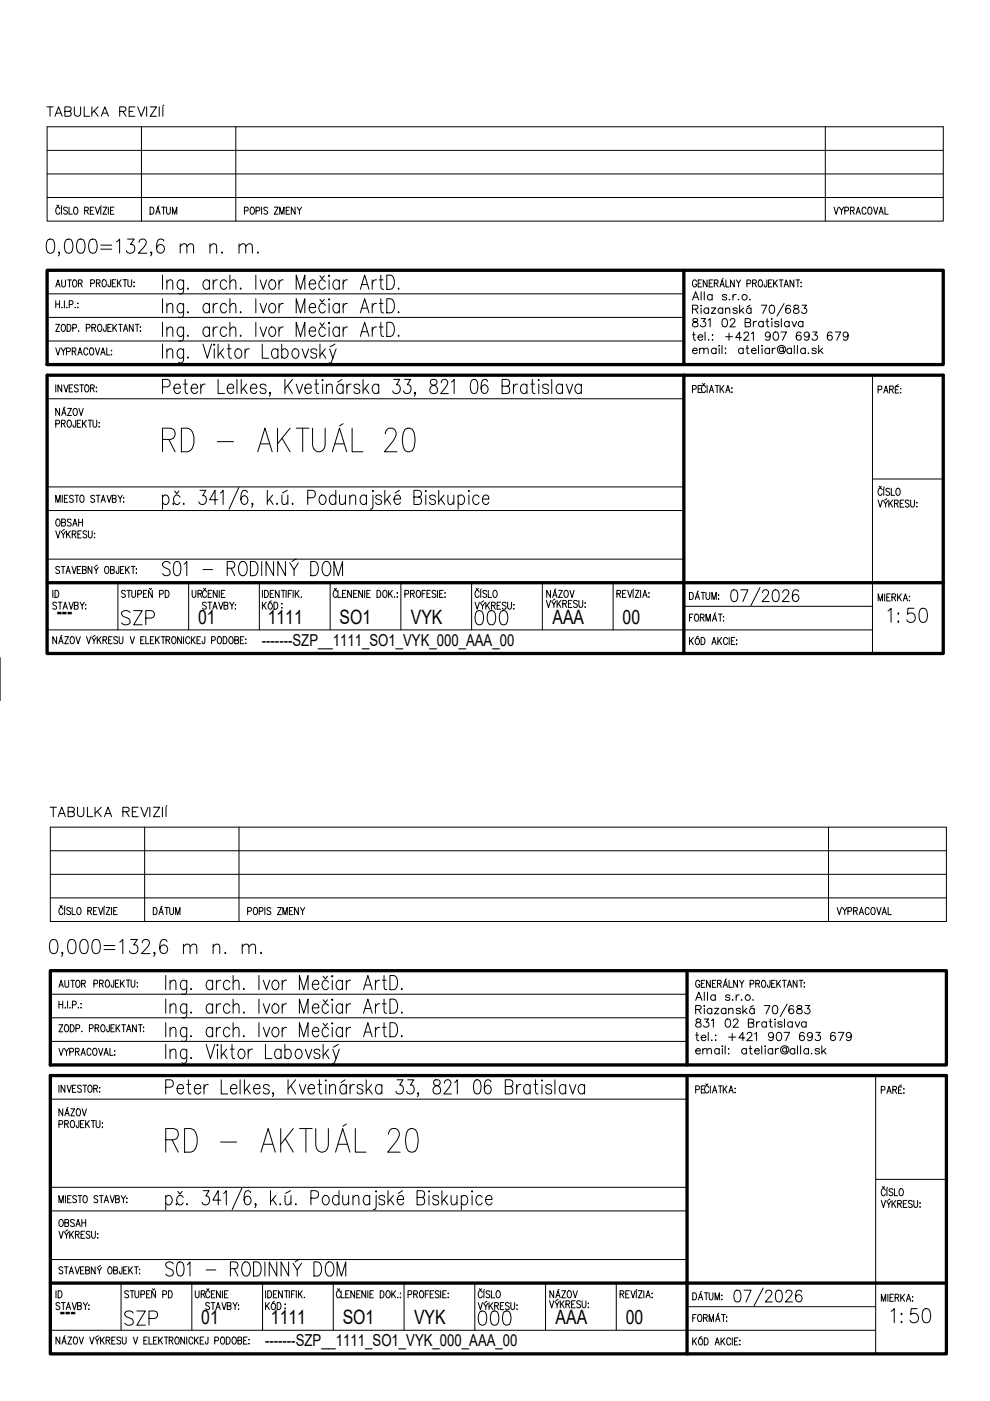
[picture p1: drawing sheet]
<svg xmlns="http://www.w3.org/2000/svg" width="210mm" height="297mm" viewBox="0 0 210 297" stroke-linecap="round" stroke-linejoin="round" font-family="sans-serif">
<defs><g id="words">
<g font-size="10.1">
<text x="33.2" y="97">RD - AKTUÁL 20</text>
<text x="33.9" y="245.5">RD - AKTUÁL 20</text>
</g>
<g font-size="6.6">
<text x="24.7" y="133.7">SZP</text>
<text x="99.5" y="133.7">000</text>
<text x="187" y="133.3">1:50</text>
<text x="25" y="282.2">SZP</text>
<text x="100.2" y="282.2">000</text>
</g>
<text font-size="6.2" x="187.7" y="281.5">1:50</text>
<g font-size="5.7">
<text x="37.7" y="109.4" transform="rotate(-90 37.7 109.4)">p.</text>
<text x="38.5" y="257.5" transform="rotate(-90 38.5 257.5)">p.</text>
</g>
<text font-size="4.9" x="39.5" y="128.1">UR</text>
<g font-size="4.4">
<text x="145.7" y="84.3">PE</text>
<text x="146.4" y="232.8">PE</text>
<text x="40.2" y="276.2">UR</text>
</g>
<g font-size="4.2">
<text x="11.9" y="131">---</text>
<text x="42" y="132.2">01</text>
<text x="56.8" y="132.2">1111</text>
<text x="72" y="132.2">SO1</text>
<text x="87.1" y="132.2">VYK</text>
<text x="117.1" y="132.2">AAA</text>
<text x="132" y="132.2">00</text>
<text x="12.6" y="279.5">---</text>
<text x="42.7" y="280.7">01</text>
<text x="57.4" y="280.7">1111</text>
<text x="72.7" y="280.7">SO1</text>
<text x="87.8" y="280.7">VYK</text>
<text x="117.8" y="280.7">AAA</text>
<text x="132.7" y="280.7">00</text>
</g>
<g font-size="3.5">
<text x="55.5" y="136.9">-------SZP__1111_SO1_VYK_000_AAA_00</text>
<text x="56.2" y="285.4">-------SZP__1111_SO1_VYK_000_AAA_00</text>
</g>
</g></defs>
<!-- layer: Title Blocks -->
<g fill="none" stroke="#000" stroke-width=".21">
<path d="M9.9 22.7h1.4M10 26.9h190v20h-190zM10 36.9h190M10 31.9h190M10.6 22.7v2M11.7 24.7l.7-2 .8 2M11.9 24h1M13.8 23.6l1.1-.1 .2-.3-.1-.4-.4-.1h-.8v2h.8a.52 .52 0 0 0 .5-.6 .52 .52 0 0 0-.5-.5M15.8 22.7v1.4a.67 .67 0 0 0 .6 .6 .67 .67 0 0 0 .7-.6v-1.4M17.9 22.7v2h1.1M19.5 22.7v2M19.9 23.5l.9 1.2"/>
<path d="M20.8 22.7l-1.3 1.3M21.5 24.7l.7-2 .8 2M21.8 24h.9M25.4 23.6l1.1-.1 .2-.3-.1-.4-.4-.1h-.8v2M26 23.6l.7 1.1M27.4 23.6h.7M28.6 22.7h-1.2v2h1.2M29.2 22.7l.8 2 .7-2M30 26.9v20M31.1 22.7v2M31.9 22.7h1.3l-1.3 2h1.3M33.8 22.7v2"/>
<path d="M34.5 22.7v2M34.7 22.3l-.2 .2M50 26.9v20M175 26.9v20M10 41.9h190M10.2 50.8a.85 .85 0 0 1 1.3 .5 2.74 2.74 0 0 1-.3 2.2 .85 .85 0 0 1-1.3-.4 2.74 2.74 0 0 1 .3-2.3zM12.1 43.5l.2 .3 .2-.3M12.6 53.5l-.1 .2-.1-.2 .1-.1a.59 .59 0 0 1-.1 .9M12.7 44.3a.44 .44 0 0 0-.6-.4 .44 .44 0 0 0-.3 .6v.3a.44 .44 0 0 0 .3 .6 .44 .44 0 0 0 .6-.3M13 43.9v1.5M13.1 59.3v1.1l.3 .4 .4-.2 .1-1.3M13.1 43.6l-.1 .2"/>
<path d="M14 50.8a.84 .84 0 0 1 1.3 .5 2.64 2.64 0 0 1-.2 2.2 .84 .84 0 0 1-1.3-.4 2.64 2.64 0 0 1 .2-2.3zM14.3 44.1l-.3-.2-.5 .2v.3l.7 .4 .1 .2v.2l-.3 .2-.5-.2M14.3 59.3h.8M14.6 43.9v1.5h.7M14.7 59.3v1.5M15.6 59.4l.1-.1a.77 .77 0 0 1 .6 .8 .77 .77 0 0 1-.6 .7 .99 .99 0 0 1-.1-1.4zM15.8 44l.1-.1a.77 .77 0 0 1 .6 .8 .77 .77 0 0 1-.6 .7 1.01 1.01 0 0 1-.1-1.4zM16.6 50.8a.84 .84 0 0 1 1.3 .5 2.64 2.64 0 0 1-.3 2.2 .84 .84 0 0 1-1.2-.4 2.64 2.64 0 0 1 .2-2.3zM17.9 44.6h.7l.1-.2-.1-.4-.7-.1v1.5M18.3 44.6l.4 .8M19.1 44.6h.5M19.2 50.8a.84 .84 0 0 1 1.3 .5 2.74 2.74 0 0 1-.3 2.2 .84 .84 0 0 1-1.3-.4 2.64 2.64 0 0 1 .3-2.3z"/>
<path d="M19.9 43.9h-.8v1.5h.8M20.2 43.9l.5 1.5 .4-1.5M21.4 43.9v1.5M21.4 52h2.3M21.4 52.8h2.3M21.5 43.6l-.1 .2M21.8 43.9h.8l-.8 1.5h.8M21.9 59.4l.1-.1a.77 .77 0 0 1 .6 .8 .77 .77 0 0 1-.6 .7 1 1 0 0 1-.1-1.4zM23 43.9v1.5M23.4 44.6h.5M23.5 59.3l-.2 1.4h-.3l-.1-.4M24.2 43.9h-.8v1.5h.8"/>
<path d="M24.5 59.3h-.7v1.5h.7M24.7 51.3l.7-.6v3M24.9 59.3v1.5M25.2 60l.5 .8M25.7 59.3l-.8 1M26.1 59.3h.8M26.5 59.3v1.5M27 50.7h1.4l-.7 1.1a.94 .94 0 0 1 .9 1.1 .94 .94 0 0 1-1.2 .8l-.4-.2-.2-.4M27.1 59.3v1.1l.4 .4 .4-.2v-1.3M28.4 59.8v.2zM29.5 51.4l.2-.6 .8-.1a.89 .89 0 0 1 .1 1.6l-1.3 1.4h1.8M31.8 43.9a.75 .75 0 0 1 .9 .8 .75 .75 0 0 1-.9 .7z"/>
<path d="M32.2 53.5l-.2 .2-.1-.2 .1-.1a.59 .59 0 0 1-.1 .9M33 45.4l.5-1.5 .4 1.5M33.2 44.9h.6M33.7 43.6l-.2 .2M34.3 43.9h.8M34.5 58.3v3M34.7 43.9v1.5M34.7 51.1a.77 .77 0 0 0-1.1-.3 2.57 2.57 0 0 0 0 2.7 .87 .87 0 0 0 1.1-.2 .87 .87 0 0 0-.2-1.2 .87 .87 0 0 0-1.2 .2l-.1 .4M35.3 43.9v1.1l.4 .4 .4-.2v-1.3M35.4 59.9l.6-.6 .5 .2 .1 1.8M35.4 59.3v2M36.6 45.4v-1.5l.4 1.5 .5-1.5v1.5"/>
<path d="M38.2 52.3l.7-.6 .6 .1 .1 1.9M38.2 51.7v2M38.9 59.3l-.1 2.7a.59 .59 0 0 1-.9 .2M38.9 59.8a.67 .67 0 0 0-.6-.5 .67 .67 0 0 0-.6 .5 1.01 1.01 0 0 0 .8 1.5l.4-.4M39.6 52.3l.7-.6 .6 .1 .1 1.9M44.4 59.8a.67 .67 0 0 0-.6-.5 .67 .67 0 0 0-.7 .5 1.01 1.01 0 0 0 .9 1.5l.4-.4M44.4 59.3v2M44.5 52.3l.7-.6 .6 .1 .1 1.9M44.5 51.7v2M45.2 59.3v2M46.1 59.3a.81 .81 0 0 0-.9 .9M47.1 53.4l-.1 .1 .1 .2 .1-.2"/>
<path d="M48.1 59.8a.66 .66 0 0 0-.7-.5 .66 .66 0 0 0-.6 .5 1.01 1.01 0 0 0 .8 1.5l.5-.4M48.7 59.9l.6-.6 .6 .2 .1 1.8M48.7 58.3v3M50.7 52.3l.6-.6 .7 .1 .1 1.9M50.7 51.7v2M51.8 44.7l.7-.1v-.6l-.7-.1v1.5M52.1 52.3l.6-.6 .7 .1 .1 1.9M53.3 44l.1-.1a.77 .77 0 0 1 .6 .8 .77 .77 0 0 1-.6 .7 .99 .99 0 0 1-.1-1.4zM54.2 58.3v3M54.3 44.7l.7-.1 .1-.2-.1-.4-.7-.1v1.5M54.7 53.4l-.2 .1 .2 .2 .1-.2M55.1 59.3l.7 2 .7-2"/>
<path d="M55.5 43.9v1.5M56.7 44.1l-.2-.2-.6 .2 .1 .4 .6 .3a.41 .41 0 0 1-.1 .6 .41 .41 0 0 1-.6-.2M57.3 59.5a.64 .64 0 0 1 1 .3 1.01 1.01 0 0 1-.7 1.5 1.19 1.19 0 0 1-.3-1.8zM58.2 43.9h.8l-.8 1.5h.8M59.2 59.3v2M59.3 45.4v-1.5l.5 1.5 .4-1.5v1.5M60.1 59.3a.8 .8 0 0 0-.9 .9M60.7 44.6h.4M61.4 43.9h-.7v1.5h.7M62.6 43.9v1.5l-.8-1.5v1.5M63 43.9l.5 .7 .4-.7M63.5 44.6v.8"/>
<path d="M67.8 58.5l.5 .6 .4-.6M69 59.8a.67 .67 0 0 0-.6-.5 .67 .67 0 0 0-.7 .5 1.01 1.01 0 0 0 .8 1.5l.5-.4M69.8 58.3l.1 .2-.1 .1-.1-.1zM69.8 59.3v2M71.9 59.8a.66 .66 0 0 0-.6-.5 .66 .66 0 0 0-.6 .5 1.01 1.01 0 0 0 .8 1.5l.4-.4M71.9 59.3v2M72.7 59.3v2M73.7 59.3a.8 .8 0 0 0-1 .9M78.9 59.3v2M79.8 59.3a.8 .8 0 0 0-.9 .9M80.4 59.3h.8M80.8 58.3v2.5l.1 .4 .4 .1"/>
<path d="M82 58.3h.8a1.76 1.76 0 0 1 0 3h-.8zM145 57.3v20M147.7 59.7a.44 .44 0 0 0-.6-.3 .44 .44 0 0 0-.3 .5v.4a.45 .45 0 0 0 .5 .5 .45 .45 0 0 0 .4-.5h-.3M148.8 59.3h-.8v1.5h.8M149.9 59.3v1.5l-.8-1.5v1.5M151.1 59.3h-.7v1.5h.7M153.3 59.1l-.2 .1M153.9 59.3v1.5h.7M155.7 59.3v1.5l-.8-1.5v1.5M156.1 59.3l.5 .8 .4-.8M161 59.4l.1-.1a.77 .77 0 0 1 .6 .8 .77 .77 0 0 1-.6 .7 .99 .99 0 0 1-.1-1.4zM162.6 59.3l-.1 1.4-.4 .1-.1-.5"/>
<path d="M163.7 59.3h-.8v1.5h.8M164 59.3v1.5M164.3 60l.5 .8M164.8 59.3l-.8 1M165.2 59.3h.8M165.6 59.3v1.5M168.3 59.3v1.5l-.8-1.5v1.5M168.8 59.3h.8M169.2 59.3v1.5M169.9 59.8v.2zM176.8 43.9l.5 1.5 .4-1.5M178 43.9l.4 .7 .5-.7"/>
<path d="M178.4 44.6v.8M179.1 44.7l.7-.1 .1-.2-.1-.4-.7-.1v1.5M180.3 44.6h.7l.1-.2-.1-.4-.7-.1v1.5M180.7 44.6l.4 .8M181.5 45.4l.5-1.5 .4 1.5M181.7 44.9h.6M183.6 44.3a.44 .44 0 0 0-.5-.4 .44 .44 0 0 0-.3 .6v.3a.44 .44 0 0 0 .3 .6 .44 .44 0 0 0 .5-.3M184.2 44l.1-.1a.77 .77 0 0 1 .6 .8 .77 .77 0 0 1-.6 .7 1.01 1.01 0 0 1-.1-1.4zM185.2 43.9l.5 1.5 .4-1.5M186.4 45.4l.4-1.5 .5 1.5M186.5 44.9h.6M187.6 43.9v1.5h.7"/>
<path d="M10 72.3h135M10 67.3h135M10 62.3h135M11.8 73.8l.5 1.5 .4-1.5M11.8 60.8l.5-1.5 .4 1.5M11.8 68.8h.8l-.8 1.5h.8M11.8 63.8v1.5M11.8 64.5h.8M12 60.3h.6M12.6 63.8v1.5M13 73.8l.4 .7 .5-.7M13.1 65.1l.1 .1"/>
<path d="M13.2 68.8h.1a.77 .77 0 0 1 .6 .7 .77 .77 0 0 1-.6 .8 .99 .99 0 0 1-.1-1.5zM13.4 74.5v.8M13.7 63.8v1.5M14.1 74.5h.7l.1-.2-.1-.5h-.7v1.5M14.2 65.1v.1M14.2 68.8a.75 .75 0 0 1 .9 .7 .75 .75 0 0 1-.9 .8zM14.7 64.6l.7-.1 .1-.2-.1-.5h-.7v1.5M15.3 74.5l.7-.1v-.6h-.7v1.5M15.4 69.6l.7-.1 .1-.6-.8-.1v1.5M15.7 74.5l.4 .8M15.9 65.1l.1 .1M16.5 75.3l.5-1.5 .4 1.5"/>
<path d="M16.5 64.3v.1zM16.5 65.1v.2zM16.6 60.1l.7-.1 .1-.2-.1-.4-.7-.1v1.5M16.7 70.1v.1M16.7 74.8h.6M17 60.1l.4 .7M18.3 69.6l.7-.1v-.6l-.7-.1v1.5M18.6 74.1a.44 .44 0 0 0-.5-.3 .44 .44 0 0 0-.3 .5v.4a.44 .44 0 0 0 .3 .6 .44 .44 0 0 0 .5-.4M19.2 73.8h.1a.77 .77 0 0 1 .6 .7 .77 .77 0 0 1-.6 .8 .99 .99 0 0 1-.1-1.5zM19.2 60.1l.7-.1 .1-.2-.1-.4-.7-.1v1.5M19.5 69.5l.7-.1 .1-.2-.1-.4h-.7v1.5M19.9 69.5l.4 .8"/>
<path d="M20.2 73.8l.5 1.5 .4-1.5M20.4 60h.7l.1-.3-.1-.3-.7-.1v1.5M20.8 60l.4 .8M20.9 68.8h.1a.77 .77 0 0 1 .6 .7 .77 .77 0 0 1-.6 .8 .99 .99 0 0 1-.1-1.5zM21.4 75.3l.4-1.5 .5 1.5M21.5 74.8h.6M22.5 68.8v1.3l-.2 .2-.2-.1-.2-.4M22.6 73.8v1.5h.7M22.9 69.5h.4M23.6 68.8h-.7v1.5h.7M23.7 74.3v.1zM23.7 75.1v.2z"/>
<path d="M23.8 60h.5M23.9 68.8v1.5M24.2 69.4l.5 .9M24.7 68.8l-.8 1M25.1 68.8h.8M25.5 68.8v1.5M26.2 70.3l.4-1.5 .5 1.5M26.3 69.8h.6M28.2 68.8v1.5l-.8-1.5v1.5M28.4 60.7v.1zM28.7 68.8h.8M29.1 68.8v1.5"/>
<path d="M29.8 69.3v.1zM29.8 70.1v.2zM34.5 63.3v3M34.5 68.3v3M34.5 72.9v3.1M35.4 74.5l.6-.5 .5 .1 .1 1.9M35.4 64.9l.6-.6 .5 .2 .1 1.8M35.4 69.9l.6-.6 .5 .2 .1 1.8M35.4 64.3v2M35.4 69.3v2M35.4 74v2M38.9 74l-.1 2.7a.59 .59 0 0 1-.9 .1"/>
<path d="M38.9 74.4a.67 .67 0 0 0-.6-.5 .67 .67 0 0 0-.6 .5 1.01 1.01 0 0 0 .8 1.6l.4-.5M38.9 64.3l-.1 2.8a.58 .58 0 0 1-.9 .1M38.9 64.8l-.2-.3a.8 .8 0 0 0-.9 .1 .8 .8 0 0 0-.3 .9 .8 .8 0 0 0 1 .8l.4-.4M38.9 69.3l-.1 2.7a.58 .58 0 0 1-.9 .2M38.9 69.8l-.2-.3a.8 .8 0 0 0-.9 .1 .8 .8 0 0 0-.3 .9 .8 .8 0 0 0 1 .8l.4-.4M39.8 75.7l-.1 .1 .1 .2 .2-.2M39.8 61.1l-.1 .1 .1 .1 .2-.1M39.8 66l-.1 .2 .1 .1 .2-.1M39.8 71l-.1 .2 .1 .1 .2-.1M43 72.9l1 3.1 .9-3.1M44.4 64.8l-.4-.5a1 1 0 0 0-1 1 1 1 0 0 0 1 1l.4-.4M44.4 69.8l-.4-.5a1 1 0 0 0-1 1 1 1 0 0 0 1 1l.4-.4"/>
<path d="M44.4 64.3v2M44.4 69.3v2M45.2 64.3v2M45.2 69.3v2M45.4 72.9l.2 .2-.2 .1-.1-.1zM45.4 74v2M46.1 64.3a.83 .83 0 0 0-.9 .9M46.1 69.3a.83 .83 0 0 0-.9 .9M46.2 72.9v3.1M46.7 74.8l.8 1.2M47.4 74l-1.2 1.4M48.1 64.8a.66 .66 0 0 0-.7-.5 .66 .66 0 0 0-.6 .5 1 1 0 0 0 .8 1.5l.5-.4"/>
<path d="M48.1 69.8a.66 .66 0 0 0-.7-.5 .66 .66 0 0 0-.6 .5 1 1 0 0 0 .8 1.5l.5-.4M48.2 74h.8M48.5 72.9v2.5l.1 .4 .5 .2M48.7 64.9l.6-.6 .6 .2 .1 1.8M48.7 69.9l.6-.6 .6 .2 .1 1.8M48.7 63.3v3M48.7 68.3v3M50.1 74.1a.64 .64 0 0 1 1 .3 1.01 1.01 0 0 1-.8 1.6 1.18 1.18 0 0 1-.2-1.9zM51 61.1l-.1 .1 .1 .1 .1-.1M51 66l-.1 .2 .1 .1 .1-.1M51 71l-.1 .2 .1 .1 .1-.1M52 74v2"/>
<path d="M52.9 74a.8 .8 0 0 0-.9 .8M54.2 63.3v3M54.2 68.3v3M55.1 64.3l.7 2 .7-2M55.1 69.3l.7 2 .7-2M55.6 72.9v3.1h1.4M57.3 64.5a.8 .8 0 0 1 .9 .1 .8 .8 0 0 1 .3 .9 .8 .8 0 0 1-.9 .8 1.18 1.18 0 0 1-.3-1.8zM57.3 69.5a.8 .8 0 0 1 .9 .1 .8 .8 0 0 1 .3 .9 .8 .8 0 0 1-.9 .8 1.18 1.18 0 0 1-.3-1.8zM58.9 74.4a.66 .66 0 0 0-.6-.5 .66 .66 0 0 0-.6 .5 1.01 1.01 0 0 0 .8 1.6l.4-.5M58.9 74v2M59.2 64.3v2M59.2 69.3v2"/>
<path d="M59.7 74.4a.67 .67 0 0 1 .7-.5 .67 .67 0 0 1 .6 .5 1.01 1.01 0 0 1-.8 1.6l-.5-.5M59.7 72.9v3.1M60.1 64.3a.82 .82 0 0 0-.9 .9M60.1 69.3a.82 .82 0 0 0-.9 .9M62.2 74.1a.65 .65 0 0 1 1.1 .3 1.01 1.01 0 0 1-.8 1.6 1.19 1.19 0 0 1-.3-1.9zM62.8 61.3v-3l.9 3 .9-3v3M62.8 66.3v-3l.9 3 .9-3v3M62.8 71.3v-3l.9 3 .9-3v3M64.1 74l.6 2 .7-2M65.6 60.2h1.3a.67 .67 0 0 0-.4-.8 .67 .67 0 0 0-.8 .4 1.01 1.01 0 0 0 .8 1.5l.4-.4M65.6 65.2h1.3a.66 .66 0 0 0-.4-.8 .66 .66 0 0 0-.8 .4 .99 .99 0 0 0 .8 1.5l.4-.4M65.6 70.2h1.3a.66 .66 0 0 0-.4-.8 .66 .66 0 0 0-.8 .4 .99 .99 0 0 0 .8 1.5l.4-.4"/>
<path d="M67.2 74.4a.67 .67 0 0 0-.7-.5 .67 .67 0 0 0-.6 .5l.3 .4 .6 .1a.55 .55 0 0 1 .2 .9 .71 .71 0 0 1-1.1-.3M67.8 63.5l.5 .5 .4-.5M67.8 68.5l.5 .6 .4-.6M67.8 72.9v3.1M68.3 74.8l.8 1.2M69 64.8l-.3-.3a.8 .8 0 0 0-.9 .1 .8 .8 0 0 0-.2 .9 .8 .8 0 0 0 .9 .8l.5-.4M69 69.8l-.3-.3a.8 .8 0 0 0-.9 .1 .8 .8 0 0 0-.2 .9 .8 .8 0 0 0 .9 .8l.5-.4M69 74l-1.2 1.4M69.8 63.3l.1 .2-.1 .1-.1-.1zM69.8 68.3l.1 .2-.1 .1-.1-.1zM69.8 64.3v2M69.8 69.3v2"/>
<path d="M69.9 74l.7 2 .7-2M70.6 76l-.5 .9h-.3M71 72.9l-1 .6M71.9 64.8a.66 .66 0 0 0-.6-.5 .66 .66 0 0 0-.6 .5 1 1 0 0 0 .8 1.5l.4-.4M71.9 69.8a.66 .66 0 0 0-.6-.5 .66 .66 0 0 0-.6 .5 1 1 0 0 0 .8 1.5l.4-.4M71.9 64.3v2M71.9 69.3v2M72.7 64.3v2M72.7 69.3v2M73.7 64.3a.82 .82 0 0 0-1 .9M73.7 69.3a.82 .82 0 0 0-1 .9M76.4 61.3l.9-3 .9 3"/>
<path d="M76.4 66.3l.9-3 .9 3M76.4 71.3l.9-3 .9 3M76.8 60.3h1.1M76.8 65.3h1.1M76.8 70.3h1.1M78.9 64.3v2M78.9 69.3v2M79.8 64.3a.82 .82 0 0 0-.9 .9M79.8 69.3a.82 .82 0 0 0-.9 .9M80.4 64.3h.8M80.4 69.3h.8M80.8 63.3v2.5l.1 .4 .4 .1"/>
<path d="M80.8 68.3v2.5l.1 .4 .4 .1M82 63.3h.8a1.78 1.78 0 0 1 .6 2.6l-.6 .4h-.8zM82 68.3h.8a1.75 1.75 0 0 1 0 3h-.8zM84.5 61.1l-.1 .1 .1 .1 .1-.1M84.5 66l-.1 .2 .1 .1 .1-.1M84.5 71l-.1 .2 .1 .1 .1-.1M146.8 63.6l.7-1.7 .7 1.7M146.8 65.5h1l.2-.5-.4-.3h-.8v1.7M146.8 74.3h1a.54 .54 0 0 0-.7-.4 .54 .54 0 0 0-.2 .8 .54 .54 0 0 0 .9 0M146.8 71h.6M147 67.6a.35 .35 0 0 0 .2 .6 .63 .63 0 0 1 .7 .3 .63 .63 0 0 1-.1 .7l-.6 .1a.51 .51 0 0 1-.4-.5 .51 .51 0 0 1 .5-.5l.4-.1a.36 .36 0 0 0 .1-.6zM147.1 70.4v1.4l.1 .3h.3"/>
<path d="M147.1 63h.8M147.4 65.5l.6 .9M148 71.5h1a.54 .54 0 0 0-.8-.5 .54 .54 0 0 0-.1 .9 .53 .53 0 0 0 .9 0M148 60.1h.5M148.3 74.2l.4-.4 .5 .1v1.1M148.3 73.8v1.2M148.7 64.7v.2zM148.7 67.5h.9l-.5 .7a.58 .58 0 0 1 .4 1 .58 .58 0 0 1-1-.2M148.7 61.9v1.7M148.7 65.3v1.1M149.2 74.2l.5-.4 .4 .1 .1 1.1M149.3 61.9v1.7"/>
<path d="M149.5 70.4v1.7M150.2 67.9l.4-.4v1.8M150.2 65.5a.56 .56 0 0 0-.8 0 .56 .56 0 0 0 0 .8 .56 .56 0 0 0 .8-.1M150.2 72v.1h.1M150.2 65.3v1.1M150.4 60.1h.4M150.8 65.3h.9l-.9 1.1h.9M151 62.7a.56 .56 0 0 0-.8-.1 .56 .56 0 0 0 0 .8 .56 .56 0 0 0 .8 0M151 72.1h.2zM151 62.4v1.2M151.1 71v.1zM151.4 60.1l.7-.1 .1-.5-.8-.2v1.5"/>
<path d="M151.8 74.1a.56 .56 0 0 0-.8-.1 .56 .56 0 0 0 0 .8 .56 .56 0 0 0 .8-.1M151.8 73.8v1.2M151.8 60.1l.5 .7M152.5 73.2v.2zM152.5 73.8v1.2M152.7 60.8l.4-1.5 .5 1.5M152.8 60.3h.6M153.1 73.2v1.8M153.2 65.5a.56 .56 0 0 0-.8 0 .56 .56 0 0 0 0 .8 .56 .56 0 0 0 .8-.1M153.2 65.3v1.1M153.3 67.6a.57 .57 0 0 1 .9 .3 .82 .82 0 0 1 0 1 .82 .82 0 0 1-.9 .3l-.2-.7zM153.8 65.6l.4-.3 .5 .1v1"/>
<path d="M153.8 73.8v.2zM153.8 74.8v.2zM153.8 65.3v1.1M153.8 71.4h1.5M154.1 62.7a.53 .53 0 0 0-.9 0l.2 .2 .6 .2 .1 .3a.54 .54 0 0 1-.9 0M154.6 70.6v1.5M154.7 63.4l-.1 .1h.1M154.8 68l.4-.5h.3l.3 .4-.2 .6-.9 .8h1.2M155.4 62.4v1.2M156.1 62.4a.57 .57 0 0 0-.7 .5M156.3 65.5a.53 .53 0 0 0-.9 0l.8 .5 .1 .2a.54 .54 0 0 1-.9 0M156.6 63.4l-.1 .1h.2"/>
<path d="M156.6 60.1v.7M156.8 64.7v1.7M157.2 65.8l.5 .6M157.2 71.6h-1.2l.8-1.2v1.7M157.6 74.1a.56 .56 0 0 0-.9-.1 .56 .56 0 0 0 0 .8 .56 .56 0 0 0 .9-.1M157.6 73.8v1.2M157.7 65.3l-.9 .8M157.7 70.8l.4-.4 .6 .2a.54 .54 0 0 1-.2 .7l-.8 .8h1.1M158 68.4l1-.1 .2-.3-.1-.3-.4-.2h-.7v1.8h.7a.46 .46 0 0 0 .5-.5 .46 .46 0 0 0-.5-.4M158.2 73.8h.5M158.4 60.1h.6l.2-.3-.2-.4-.6-.1v1.5M158.4 73.2v1.5l.1 .2 .3 .1"/>
<path d="M159 63.4l-.1 .1h.2M159.1 64.7l-.7 .3M159.2 65.5a.56 .56 0 0 0-.8 0 .56 .56 0 0 0 0 .8 .56 .56 0 0 0 .8-.1M159.2 65.3v1.1M159.3 70.7l.4-.3v1.7M159.3 74.3h1a.54 .54 0 0 0-.7-.4 .54 .54 0 0 0-.2 .8 .54 .54 0 0 0 .9 0M159.6 60.1l.7-.1 .1-.2-.1-.4-.7-.1v1.5M159.7 68.1v1.2M160 60.1l.4 .7M160.4 68.1a.57 .57 0 0 0-.7 .5M160.8 73.2v1.8M161.4 64.7h1.2l-.9 1.7"/>
<path d="M161.5 73.3h.2zM161.6 73.8v1.2M161.8 68.4a.56 .56 0 0 0-.8-.1 .56 .56 0 0 0 0 .8 .56 .56 0 0 0 .8-.1M161.8 68.1v1.2M162.4 68.1h.6M162.7 67.5v1.5v.2l.4 .1M162.9 60.1h.5M163.2 74.1a.56 .56 0 0 0-.9-.1 .56 .56 0 0 0 0 .8 .56 .56 0 0 0 .9-.1M163.2 73.8v1.2M163.3 64.8a.57 .57 0 0 1 .9 .2 .88 .88 0 0 1-.6 1.4 1.1 1.1 0 0 1-.3-1.6zM163.3 71a.54 .54 0 0 1-.7 .4 .54 .54 0 0 1-.2-.8 .54 .54 0 0 1 .8 0 .93 .93 0 0 1-.5 1.5l-.4-.2M163.6 67.6h.1z"/>
<path d="M163.7 68.1v1.2M163.7 73.8v1.2M164.2 70.5a.57 .57 0 0 1 .8 .2l.1 .4a.75 .75 0 0 1-.7 1 1.12 1.12 0 0 1-.2-1.6zM164.4 73.8a.57 .57 0 0 0-.7 .5M165.2 68.4a.53 .53 0 0 0-1 0l.3 .2 .6 .2 .1 .2a.52 .52 0 0 1-1 0M165.6 70.4h1.1l-.8 1.7M165.7 67.5v1.8M166.1 73.9a.45 .45 0 0 0-.7-.1 .45 .45 0 0 0 0 .7 .45 .45 0 0 0 .7-.2M166.1 73.6l.1 1a.7 .7 0 0 0 .4-.8 .7 .7 0 0 0-.8-.6 .88 .88 0 0 0-.9 1.2 .88 .88 0 0 0 1.4 .3M166.2 64.4l-1.5 2.6M166.3 60.8l.4-1.5 .5 1.5M166.4 60.3h.6"/>
<path d="M167.3 68.4a.56 .56 0 0 0-.8-.1 .56 .56 0 0 0 0 .8 .56 .56 0 0 0 .8-.1M167.3 68.1v1.2M167.6 65a.5 .5 0 0 0-.5-.3 .5 .5 0 0 0-.4 .3 1.02 1.02 0 0 0 .4 1.4 .54 .54 0 0 0 .6-.4 .54 .54 0 0 0-.5-.6 .54 .54 0 0 0-.6 .5M167.8 74.1a.56 .56 0 0 0-.8-.1 .56 .56 0 0 0 0 .8 .56 .56 0 0 0 .8-.1M167.8 73.8v1.2M167.9 68.1l.5 1.2 .5-1.2M168.4 64.8a.35 .35 0 0 0 .2 .6l.3 .1a.5 .5 0 0 1 .5 .4 .5 .5 0 0 1-.4 .5l-.7-.1a.64 .64 0 0 1 .1-.7 .64 .64 0 0 1 .7-.2 .35 .35 0 0 0 .1-.6zM168.4 73.2v1.8M169.1 73.2v1.8M169.8 70.6a.51 .51 0 0 0-.7-.1 1.01 1.01 0 0 0 .3 1.6 .54 .54 0 0 0 .5-.5 .54 .54 0 0 0-.5-.5 .54 .54 0 0 0-.6 .5M169.9 60.7v.1zM170.1 64.7h.9l-.5 .7a.58 .58 0 0 1 .4 .9 .58 .58 0 0 1-1-.2"/>
<path d="M170.2 68.4a.56 .56 0 0 0-.8-.1 .56 .56 0 0 0 0 .8 .56 .56 0 0 0 .8-.1M170.2 68.1v1.2M170.7 74.1a.56 .56 0 0 0-.8-.1 .56 .56 0 0 0 0 .8 .56 .56 0 0 0 .8-.1M170.7 73.8v1.2M171.4 74.8l-.1 .1h.2M171.6 71a.55 .55 0 0 1-.8 .4 .55 .55 0 0 1-.2-.8 .55 .55 0 0 1 .9 0 .93 .93 0 0 1-.6 1.5l-.3-.2M172.3 70.4h.9l-.5 .7a.58 .58 0 0 1 .5 .9 .58 .58 0 0 1-1-.2M173.1 74.1a.52 .52 0 0 0-.9 0v.1l.8 .3 .1 .2a.53 .53 0 0 1-.9 0M173.6 73.2v1.8M173.9 74.3l.6 .7M174.4 73.8l-.8 .9M176.4 70.6a.51 .51 0 0 0-.7-.1 1.01 1.01 0 0 0 .3 1.6 .54 .54 0 0 0 .5-.5 .54 .54 0 0 0-.5-.5 .54 .54 0 0 0-.6 .5"/>
<path d="M177.1 70.4h1.1l-.8 1.7M179.8 71a.54 .54 0 0 1-.7 .4 .54 .54 0 0 1-.2-.8 .54 .54 0 0 1 .8 0 .93 .93 0 0 1-.5 1.5l-.4-.2M185 79.6v59M10 84.5h135M11.8 89.9l.7-.1 .1-.2-.1-.4-.7-.1v1.5M11.8 81.6v1.5M12.6 86.6v1.5l-.8-1.5v1.5M13 89.8l.7-.1v-.5l-.7-.1v1.5M13.1 88.1l.4-1.5 .5 1.5M13.1 81.6v1.5l-.8-1.5v1.5M13.3 87.6h.5M13.4 89.8l.4 .8"/>
<path d="M13.5 81.6l.5 1.5 .5-1.5M13.8 86.3l-.3 .2M14.3 86.6h.8l-.8 1.5h.8M14.5 89.2l.1-.1a.77 .77 0 0 1 .6 .7 .77 .77 0 0 1-.6 .8 .99 .99 0 0 1-.1-1.4zM14.7 82.3h.4M15.4 81.6h-.7v1.5h.7M15.7 86.7l.1-.1a.77 .77 0 0 1 .6 .7 .77 .77 0 0 1-.6 .8 1 1 0 0 1-.1-1.4zM16.1 89.1l-.1 1.3-.2 .2-.2-.1-.1-.4M16.4 89.8h.5M16.6 81.8l-.3-.2-.5 .2 .1 .4 .7 .5v.2l-.3 .2-.5-.2M16.7 86.6l.5 1.5 .5-1.5M16.9 81.6h.8"/>
<path d="M17.1 89.1h-.7v1.5h.7M17.3 81.6v1.5M17.5 89.1v1.5M17.8 89.7l.5 .9M18.2 81.7l.1-.1a.77 .77 0 0 1 .6 .7 .77 .77 0 0 1-.6 .8 .99 .99 0 0 1-.1-1.4zM18.3 89.1l-.8 1M18.7 89.1h.8M19.1 89.1v1.5M19.2 82.3l.7-.1 .1-.2-.1-.3-.7-.1v1.5M19.6 82.3l.4 .8M19.7 89.1v1.1l.4 .4 .4-.2v-1.3M20.5 82.1v.1z"/>
<path d="M20.5 82.9v.2zM21 89.6v.1zM21 90.4v.2zM34.5 82h1a.82 .82 0 0 0 .6-.8 .82 .82 0 0 0-.6-.8h-1v3M36.9 82.3h1.3a.67 .67 0 0 0-.4-.8 .67 .67 0 0 0-.8 .4 1.01 1.01 0 0 0 .8 1.5l.4-.4M38.9 81.4h.8M39.3 80.4v2.5l.1 .4 .4 .1M40.5 82.3h1.4a.66 .66 0 0 0-.4-.8 .66 .66 0 0 0-.9 .4 1.01 1.01 0 0 0 .8 1.5l.5-.4M42.6 81.4v2M43.5 81.4a.81 .81 0 0 0-.9 .9M46.2 80.4v3h1.4M48.2 82.3h1.4a.67 .67 0 0 0-.5-.8 .67 .67 0 0 0-.8 .4 1.01 1.01 0 0 0 .8 1.5l.5-.4"/>
<path d="M50.2 80.4v3M51.1 80.4v3M51.6 82.3l.8 1.1M52.3 81.4l-1.2 1.5M53.1 82.3h1.4a.67 .67 0 0 0-.5-.8 .67 .67 0 0 0-.8 .4 1.01 1.01 0 0 0 .8 1.5l.5-.4M56.4 81.9a.67 .67 0 0 0-.6-.5 .67 .67 0 0 0-.7 .5l.4 .4 .6 .1a.55 .55 0 0 1 .2 .9 .71 .71 0 0 1-1.2-.3M57.3 83.3l-.1 .1v-.2a.64 .64 0 0 1-.1 .8M60.4 80.4v3M61 81.7l1 1.7M62 80.4l-1.6 2M62.8 81.4l.7 2 .7-2M64.6 82.3h1.4a.67 .67 0 0 0-.4-.8 .67 .67 0 0 0-.9 .4 1.01 1.01 0 0 0 .9 1.5l.4-.4"/>
<path d="M66.7 81.4h.8M67 80.4v2.5l.2 .4 .4 .1M68.4 80.4v.3l-.1-.1zM68.4 81.4v2M69.2 82l.6-.6 .5 .2 .2 1.8M69.2 81.4v2M72.5 80.4l-.9 .6M72.7 81.9a.67 .67 0 0 0-.6-.5 .67 .67 0 0 0-.6 .5 1.01 1.01 0 0 0 .8 1.5l.4-.4M72.7 81.4v2M73.5 81.4v2M74.5 81.4a.81 .81 0 0 0-1 .9M76.3 81.9a.67 .67 0 0 0-.6-.5 .67 .67 0 0 0-.7 .5l.4 .4 .5 .1a.55 .55 0 0 1 .3 .9 .71 .71 0 0 1-1.2-.3"/>
<path d="M77 80.4v3M77.4 82.3l.8 1.1M78.1 81.4l-1.1 1.5M80.3 81.9a.67 .67 0 0 0-.6-.5 .67 .67 0 0 0-.7 .5 1.01 1.01 0 0 0 .8 1.5l.5-.4M80.3 81.4v2M83.5 80.4h1.3l-.7 1.2a.9 .9 0 0 1 .7 1.2 .9 .9 0 0 1-1.4 .4l-.1-.3M85.8 80.4h1.2l-.7 1.2h.4a.95 .95 0 0 1 .4 1.4 .95 .95 0 0 1-1.4 .2l-.2-.3M88.1 83.3l-.2 .1-.1-.1 .1-.1a.63 .63 0 0 1-.1 .8M91.4 80.6a.66 .66 0 0 0 .2 1 1.06 1.06 0 0 1 1 .5 1.06 1.06 0 0 1-.1 1.2 .89 .89 0 0 1-1.4-.3 .89 .89 0 0 1 .7-1.3l.5-.1a.6 .6 0 0 0 .3-.6 .6 .6 0 0 0-.4-.6zM93.5 81.2l.3-.6 .7-.2a.94 .94 0 0 1 .1 1.6l-1.2 1.4h1.6M95.7 81l.6-.6v3M100.1 80.6l.5-.2a1.44 1.44 0 0 1 .7 1.8l-.3 1.1-.6 .1a1.46 1.46 0 0 1-.7-1.7z"/>
<path d="M103.4 80.9l-.1-.3-.4-.2-.5 .2a2.75 2.75 0 0 0 0 2.7 .65 .65 0 0 0 1-.3 .85 .85 0 0 0 0-1 .85 .85 0 0 0-1-.3l-.4 .7M106.5 81.9h1a.73 .73 0 0 0 .6-.7 .73 .73 0 0 0-.6-.8h-1v3h1a.82 .82 0 0 0 .6-.7 .82 .82 0 0 0-.6-.8M108.9 81.4v2M109.8 81.4a.81 .81 0 0 0-.9 .9M111.7 81.9a.67 .67 0 0 0-.6-.5 .67 .67 0 0 0-.6 .5 1.01 1.01 0 0 0 .8 1.5l.4-.4M111.7 81.4v2M112.5 81.4h.8M112.9 80.4v2.5l.1 .4 .4 .1M114.2 80.4v.3l-.1-.1zM114.2 81.4v2M116.3 81.9a.67 .67 0 0 0-.6-.5 .67 .67 0 0 0-.7 .5l.4 .4 .6 .1a.55 .55 0 0 1 .2 .9 .71 .71 0 0 1-1.2-.3M117 80.4v3"/>
<path d="M119.3 81.9a.67 .67 0 0 0-.7-.5 .67 .67 0 0 0-.6 .5 1.01 1.01 0 0 0 .8 1.5l.5-.4M119.3 81.4v2M120.1 81.4l.6 2 .7-2M123.3 81.9a.67 .67 0 0 0-.7-.5 .67 .67 0 0 0-.6 .5 1.01 1.01 0 0 0 .8 1.5l.5-.4M123.3 81.4v2M145 99.6v39M150.4 83.2l.4-1.5 .5 1.5M150.6 82.7h.5M151.6 81.7h.8M152 81.7v1.5M152.7 81.7v1.5M153 82.4l.5 .8"/>
<path d="M153.5 81.7l-.8 1M153.9 83.2l.4-1.5 .5 1.5M154 82.7h.6M155.2 82.2v.2zM155.2 83.1v.1zM186.2 82.6l.7-.1 .1-.2-.1-.4-.7-.1v1.5M187.4 83.3l.4-1.5 .5 1.5M187.5 82.8h.6M188.6 82.5h.7l.1-.2-.1-.4-.7-.1v1.5M189 82.5l.4 .8M189.8 82.6h.5M190.5 81.6l-.6 .2"/>
<path d="M190.6 82h-.8v1.3h.8M191 82.3v.2zM191 83.2v.1zM10 118.6h135M10 108.2h135M10 103.2h135M11.8 106.5v-1.5l.5 1.5 .4-1.5v1.5M11.8 112.6l.5 1.5 .4-1.5M12.1 110.1h.1a.77 .77 0 0 1 .6 .7 .77 .77 0 0 1-.6 .7 .99 .99 0 0 1-.1-1.4zM13 112.7l.4 .7 .5-.7M13.1 110.8l.7-.1 .1-.2-.1-.4h-.7v1.4l.7-.1 .1-.4-.3-.2M13.2 105v1.5"/>
<path d="M13.4 113.4v.7M13.7 105.7h.4M13.7 112.3l-.5 .3M14.1 112.6v1.5M14.4 105h-.7v1.5h.7M14.4 113.2l.5 .9M14.9 112.6l-.8 .9M15.1 110.3l-.3-.2h-.4l-.1 .4 .7 .5 .1 .3-.3 .2-.5-.2M15.3 113.3l.7-.1v-.6h-.7v1.5M15.4 111.5l.5-1.4 .4 1.4M15.5 105.2l-.2-.2-.6 .2 .2 .4 .5 .3a.41 .41 0 0 1 0 .6 .41 .41 0 0 1-.7-.2M15.6 111h.6"/>
<path d="M15.7 113.3l.4 .8M15.9 105h.8M16.3 105v1.5M16.5 113.3h.5M16.7 110.1v1.4M16.7 110.8h.8M17.1 105.1l.2-.1a.77 .77 0 0 1 .5 .8 .77 .77 0 0 1-.5 .7 1 1 0 0 1-.2-1.4zM17.3 112.6h-.8v1.5h.8M17.5 110.1v1.4M18.4 112.8l-.3-.2-.5 .2 .1 .3 .6 .3a.41 .41 0 0 1-.1 .6 .41 .41 0 0 1-.6-.2M18.7 112.6v1l.4 .5 .4-.3v-1.2M20.1 105.2l-.3-.2-.5 .2 .1 .4 .7 .5v.2l-.3 .2-.5-.2"/>
<path d="M20.1 113v.2zM20.1 113.9v.2zM20.4 105h.8M20.6 119.8l-.4 .3M20.8 105v1.5M21.4 106.5l.5-1.5 .4 1.5M21.6 106h.6M22.7 105l.4 1.5 .5-1.5M23.8 105.7l.7-.1 .1-.2-.1-.3-.7-.1v1.5l.8-.1v-.4l-.3-.3M25 105l.5 .7 .4-.7M25.5 105.7v.8M26.2 105.5v.1z"/>
<path d="M26.2 106.4v.1zM36.1 119.5a.85 .85 0 0 0-.9-.5 .85 .85 0 0 0-.7 .8l.2 .4 .9 .4a.75 .75 0 0 1 .5 .8 .75 .75 0 0 1-.6 .7h-.5l-.5-.5M37.1 119.2l.6-.2a1.46 1.46 0 0 1 .7 1.8l-.4 1.1-.6 .2a1.46 1.46 0 0 1-.7-1.8zM39 119.6l.6-.6v3.1M42.4 104h1.2l-.6 1.1h.3a.95 .95 0 0 1 .4 1.4 .95 .95 0 0 1-1.4 .2l-.1-.3M46.2 106h-1.8l1.2-2v3M46.7 104.5l.6-.5v3M50.6 103.4l-2 4.6M51 119.2l.3-.2a1.33 1.33 0 0 1 1.1 1.9 .93 .93 0 0 1-.4 1 .93 .93 0 0 1-1 0 2.13 2.13 0 0 1 0-2.7zM52.5 104.4l-.2-.3-.3-.1-.6 .1a2.75 2.75 0 0 0 0 2.7 .65 .65 0 0 0 1.1-.3 .85 .85 0 0 0-.1-1 .85 .85 0 0 0-1-.3l-.3 .8M53.1 119h.8a1.76 1.76 0 0 1 0 3.1h-.8zM53.6 106.8l-.1 .2-.1-.2 .1-.1a.63 .63 0 0 1-.1 .8"/>
<path d="M55.5 119v3.1M56.7 104v3M57.1 105.8l.8 1.2M57.8 105l-1.1 1.4M58 119v3.1l-1.6-3.1v3.1M58.7 106.7l-.1 .1 .1 .2 .2-.2M59.8 105l.1 1.8 .6 .2 .5-.6M60.5 119v3.1l-1.6-3.1v3.1M60.9 104l-1 .5M61 105v2M61.4 119.3l.9 1.5 1-1.5M62.1 106.7l-.2 .1 .2 .2 .1-.2"/>
<path d="M62.8 118.5l-.9 .5M65.2 105.5h1.1a.82 .82 0 0 0 .6-.8 .82 .82 0 0 0-.6-.7h-1.1v3M65.9 119h.8a1.77 1.77 0 0 1 0 3.1h-.8zM68 105.1a.65 .65 0 0 1 1 .3 1.01 1.01 0 0 1-.8 1.6 1.19 1.19 0 0 1-.2-1.9zM68.7 119.2l.3-.2a1.33 1.33 0 0 1 1.1 1.9 .9 .9 0 0 1-.5 1 .9 .9 0 0 1-1.1-.3 2.21 2.21 0 0 1 .2-2.4zM71.2 105.4a.67 .67 0 0 0-.6-.5 .67 .67 0 0 0-.7 .5 1.01 1.01 0 0 0 .8 1.6l.5-.5M71.2 104v3M72 105l.1 1.8 .6 .2 .5-.6M73.2 105v2M74.2 105.5l.5-.5 .6 .1 .1 1.9M74.2 105v2M77.7 105.4a.67 .67 0 0 0-.6-.5 .67 .67 0 0 0-.7 .5 1.01 1.01 0 0 0 .8 1.6l.5-.5"/>
<path d="M77.7 105v2M79.1 104l.1 .1-.1 .1-.1-.1zM79.1 105v2.4l-.1 .4-.5 .2M80.9 105.4a.67 .67 0 0 0-.6-.5 .67 .67 0 0 0-.6 .5l.3 .4 .6 .2a.55 .55 0 0 1 .2 .8 .71 .71 0 0 1-1.1-.3M81.6 104v3M82.1 105.8l.7 1.2M82.7 105l-1.1 1.4M83.5 105.8h1.4a.67 .67 0 0 0-.4-.8 .67 .67 0 0 0-.8 .4 1.01 1.01 0 0 0 .7 1.6l.5-.5M84.7 104l-.9 .5M87.8 105.4h1a.73 .73 0 0 0 .6-.7 .73 .73 0 0 0-.6-.7h-1v3h1a.82 .82 0 0 0 .6-.8 .82 .82 0 0 0-.6-.8M90.3 104l.1 .1-.1 .1-.1-.1zM90.3 105v2"/>
<path d="M92.3 105.4a.66 .66 0 0 0-.6-.5 .66 .66 0 0 0-.6 .5l.3 .4 .6 .2a.56 .56 0 0 1 .2 .8 .71 .71 0 0 1-1.1-.3M93 104v3M93.5 105.8l.8 1.2M94.2 105l-1.2 1.4M95 105l.1 1.8 .6 .2 .5-.6M96.2 105v2M97.1 105.4a.67 .67 0 0 1 .7-.5 .67 .67 0 0 1 .6 .5 1.01 1.01 0 0 1-.8 1.6l-.5-.5M97.1 105v3M99.4 104l.1 .1-.1 .1-.1-.1zM99.4 105v2M101.6 105.4a.67 .67 0 0 0-.6-.5 .67 .67 0 0 0-.7 .5 1.01 1.01 0 0 0 .8 1.6l.5-.5M102.3 105.8h1.3a.66 .66 0 0 0-.4-.8 .66 .66 0 0 0-.8 .4 1.01 1.01 0 0 0 .8 1.6l.4-.5"/>
<path d="M185 101.6h15M186.2 106l.4 1.5 .5-1.5M186.4 103.1l.2 .3 .3-.3M187 103.9a.44 .44 0 0 0-.5-.4 .44 .44 0 0 0-.3 .6v.4a.44 .44 0 0 0 .3 .5 .44 .44 0 0 0 .5-.3M187.3 106.2l.5 .7 .4-.7M187.4 103.5v1.5M187.5 103.2l-.1 .2M187.8 106.9v.6M188 105.7l-.5 .3M188.5 106v1.5M188.6 103.7l-.3-.2-.5 .2 .1 .4 .6 .3a.41 .41 0 0 1-.1 .6 .41 .41 0 0 1-.6-.2M188.7 106.7l.6 .8"/>
<path d="M189 103.5v1.5h.7M189.3 106l-.8 1M189.7 106.7h.6l.2-.2-.2-.4-.6-.1v1.5M190.1 106.7l.4 .8M190.2 103.6l.1-.1a.77 .77 0 0 1 .6 .8 .77 .77 0 0 1-.6 .7 .99 .99 0 0 1-.1-1.4zM190.9 106.7h.4M191.6 106h-.7v1.5h.7M192.7 106.2l-.2-.2-.6 .2 .2 .4 .6 .5v.2l-.2 .2-.6-.2M193.1 106v1.1l.3 .4 .4-.2 .1-1.3M194.4 106.5v.2zM194.4 107.4v.1zM10 133.5h175"/>
<path d="M11.2 125.2v1.5M11.7 125.2a.75 .75 0 0 1 .8 .7 .75 .75 0 0 1-.8 .8zM12 127.9l-.3-.2-.5 .2 .1 .3 .7 .5v.3l-.3 .2-.5-.2M12 135v1.5l-.8-1.5v1.5M12.3 127.7h.8M12.5 136.5l.4-1.5 .5 1.5M12.6 120.3l-.3-.2-.5 .2 .1 .4 .6 .3 .1 .2v.2l-.3 .2-.5-.2M12.6 136h.6M12.7 127.7v1.5M13 120.1h.8M13.1 134.7l-.2 .1M13.4 120.1v1.5"/>
<path d="M13.4 129.2l.4-1.5 .5 1.5M13.5 128.7h.6M13.7 135h.8l-.8 1.5h.8M14 121.6l.5-1.5 .4 1.5M14.2 121.1h.5M14.6 127.7l.5 1.5 .4-1.5M15.1 135.1l.1-.1a.77 .77 0 0 1 .6 .7 .77 .77 0 0 1-.6 .8 1 1 0 0 1-.1-1.4zM15.3 120.1l.4 1.5 .5-1.5M15.8 128.4l.7-.1v-.5l-.7-.1v1.5l.7-.2 .1-.3-.3-.3M16.1 135l.5 1.5 .4-1.5M16.4 120.8h.5M17 127.7l.4 .7 .5-.7"/>
<path d="M17.1 120.1h-.7v1.5h.7M17.4 128.4v.8M17.5 120.8l.7-.1 .1-.2-.1-.3-.7-.1v1.5l.7-.1 .1-.4-.3-.3M18.2 128.2v.1zM18.2 129v.2zM18.3 135l.5 1.5 .5-1.5M19.5 120.1v1.5l-.8-1.5v1.5M19.5 135.1l.4 .7 .5-.7M19.9 120.2l.5 .8 .5-.8M19.9 135.8v.7M20.2 134.7l-.5 .3M20.4 121v.6"/>
<path d="M20.6 135v1.5M20.9 135.6l.5 .9M21.4 135l-.8 1M21.8 135.7l.7-.1 .1-.2-.1-.3-.7-.1v1.5M22.2 135.7l.4 .8M22.4 120.2l.1-.1a.77 .77 0 0 1 .6 .7 .77 .77 0 0 1-.6 .8 1.01 1.01 0 0 1-.1-1.4zM23.4 120.8l.7-.1 .1-.2-.1-.3-.7-.1v1.5l.8-.1v-.5l-.3-.2M23.8 135h-.8v1.5h.8M24.9 135.2l-.3-.2-.4 .1v.4l.7 .4v.4l-.3 .2-.5-.2M25 123.5v10M25.2 120.1l-.1 1.4-.1 .1-.3-.1-.1-.4M25.3 135v1.1l.3 .4 .4-.2 .1-1.3"/>
<path d="M25.5 120.8h.5M26.3 120.1h-.8v1.5h.8M26.6 125.4l-.3-.2-.5 .2 .1 .3 .6 .3 .1 .2v.3l-.3 .2-.5-.2M26.6 120.1v1.5M26.9 120.7l.5 .9M26.9 125.2h.8M27.3 125.2v1.5M27.4 120.1l-.8 1M27.6 135l.5 1.5 .4-1.5M27.8 120.1h.8M28 125.2v1l.3 .5 .4-.2v-1.3M28.2 120.1v1.5"/>
<path d="M28.9 120.7h.1zM28.9 121.5v.1zM29.2 126l.7-.1 .1-.2-.1-.5h-.7v1.5M30.4 125.9h.5M30.6 135h-.8v1.5h.8M30.9 135v1.5h.7M31.1 125.2h-.7v1.5M31.7 124.7l.2 .3 .2-.3M32.3 125.2v1.5l-.8-1.5v1.5M32.6 135h-.7v1.5h.7M33 135v1.5M33.3 135.6l.5 .9"/>
<path d="M33.8 126l.7-.1v-.7h-.7v1.5M34.6 135v1.5M35 125.2a.75 .75 0 0 1 .9 .7 .75 .75 0 0 1-.9 .8zM35.2 135.7l.7-.1 .1-.2-.1-.3-.7-.1v1.5M35.6 135.7l.4 .8M36.6 135.1l.1-.1a.77 .77 0 0 1 .6 .7 .77 .77 0 0 1-.6 .8 .99 .99 0 0 1-.1-1.4zM38.5 135v1.5l-.8-1.5v1.5M38.9 135v1.5M40 123.5v10M40.2 135.3a.44 .44 0 0 0-.5-.3 .44 .44 0 0 0-.3 .6v.3a.44 .44 0 0 0 .3 .6 .44 .44 0 0 0 .5-.4M40.6 135v1.5M40.9 135.6l.5 .9"/>
<path d="M41.4 135l-.8 1M41.8 135.7h.4M42.5 135h-.7v1.5h.7M43 120.8h2.1M43.4 135l-.1 1.4h-.3l-.1-.4M44.9 135.8l.6-.1 .2-.2-.2-.4-.6-.1v1.5M45.1 129.2l.5-1.5 .4 1.5M45.3 128.7h.6M46 125.2v1.5l-.8-1.5v1.5M46.3 135.1l.1-.1a.77 .77 0 0 1 .6 .7 .77 .77 0 0 1-.6 .8 1 1 0 0 1-.1-1.4zM46.4 127.7l.4 1.5 .5-1.5M46.5 125.2v1.5"/>
<path d="M46.9 125.9h.5M47.3 135a.8 .8 0 0 1 .8 .5 .8 .8 0 0 1-.2 .9l-.6 .1zM47.5 128.4l.7-.1 .1-.5-.8-.1v1.5l.8-.2v-.3l-.3-.3M47.7 125.2h-.8v1.5h.8M48.2 120.5h1a.73 .73 0 0 0 .6-.7 .73 .73 0 0 0-.6-.8h-1v3.1M48.7 127.7l.5 .7 .4-.7M48.7 135.1l.2-.1a.77 .77 0 0 1 .5 .7 .77 .77 0 0 1-.5 .8 1 1 0 0 1-.2-1.4zM49 120.5l.8 1.6M49.2 128.4v.8M49.8 135.7l.7-.1v-.5l-.7-.1v1.5l.7-.2 .1-.3-.3-.3M49.9 128.2v.1zM49.9 129v.2z"/>
<path d="M51 135.7h.4M51.7 135h-.7v1.5h.7M52.1 135.5v.1zM52.1 136.3v.2zM55 123.5v10M55.6 125.2v1.5M55.6 127.7v1.5M55.9 128.3l.5 .9M56.1 125.2a.75 .75 0 0 1 .8 .7 .75 .75 0 0 1-.8 .8zM56.4 127.7l-.8 1M57.1 127.9l.1-.1a.68 .68 0 0 1 .6 .7 .68 .68 0 0 1-.6 .7 .84 .84 0 0 1-.1-1.3zM57.3 125.9h.5"/>
<path d="M57.5 127.4l-.4 .3M58 125.2h-.7v1.5h.7M58.1 127.7a.8 .8 0 0 1 .8 .5 .8 .8 0 0 1-.2 .9l-.6 .1zM59.2 125.2v1.5l-.8-1.5v1.5M59.6 125.2h.8M59.8 128v.1zM59.8 128.8v.2zM60 125.2v1.5M60.7 125.2v1.5M61.1 125.9h.5M61.9 125.2h-.8v1.5M62.2 125.2v1.5"/>
<path d="M62.3 120.8v1.3M62.6 125.2v1.5M62.9 125.8l.5 .9M63.4 125.2l-.8 1M63.9 126.5v.1M70 123.5v10M70.8 122.1v-3.1l.9 3.1 .9-3.1v3.1M70.9 124.7l.2 .3 .2-.3M71.5 125.5a.44 .44 0 0 0-.5-.3 .44 .44 0 0 0-.4 .5v.4a.44 .44 0 0 0 .4 .6 .44 .44 0 0 0 .5-.4M71.6 125.2v1.5h.7M72.6 125.9h.5M73.4 125.2h-.8v1.5h.8"/>
<path d="M74.5 125.2v1.5l-.8-1.5v1.5M75 125.9h.4M75.7 125.2h-.7v1.5h.7M76.9 125.2v1.5l-.8-1.5v1.5M77.3 125.2v1.5M77.8 125.9h.4M78.5 125.2h-.7v1.5h.7M79.9 125.2a.75 .75 0 0 1 .9 .7 .75 .75 0 0 1-.9 .8zM81.4 125.2h.1a.77 .77 0 0 1 .6 .7 .77 .77 0 0 1-.6 .8 1.01 1.01 0 0 1-.1-1.5zM82.4 125.2v1.5M82.7 125.8l.5 .9M83.2 125.2l-.8 1"/>
<path d="M83.7 126.5v.1M84.2 125.7v.1zM84.2 126.5v.2zM85 123.5v10M85.8 126l.7-.1 .1-.2-.1-.5h-.7v1.5M87 125.9l.7-.1 .1-.5-.8-.1v1.5M87.4 125.9l.4 .8M88.5 125.2h.1a.77 .77 0 0 1 .6 .7 .77 .77 0 0 1-.6 .8 1.01 1.01 0 0 1-.1-1.5zM89.5 125.9h.5M90.2 125.2h-.7v1.5M90.5 125.9h.5M91.3 125.2h-.8v1.5h.8"/>
<path d="M92.4 125.4l-.3-.2-.5 .2 .1 .3 .6 .3 .1 .2v.3l-.3 .2-.5-.2M92.8 125.2v1.5M93.2 125.9h.5M94 125.2h-.8v1.5h.8M94.3 125.7h.1zM94.3 126.6h.1zM100 123.5v10M101 124.7l.2 .3 .2-.3M101.6 125.5a.44 .44 0 0 0-.6-.3 .44 .44 0 0 0-.3 .5v.4a.44 .44 0 0 0 .3 .6 .44 .44 0 0 0 .6-.4M101.9 125.2v1.5M102 124.9l-.1 .1M103.2 125.4l-.3-.2-.5 .2 .1 .3 .6 .3a.41 .41 0 0 1-.1 .7 .41 .41 0 0 1-.6-.2"/>
<path d="M103.5 125.2v1.5h.7M104.7 125.2h.1a.77 .77 0 0 1 .6 .7 .77 .77 0 0 1-.6 .8 1.01 1.01 0 0 1-.1-1.5zM115 123.5v10M115.8 127.3l.5 1.5 .4-1.5M116.7 125.2v1.5l-.8-1.5v1.5M117 127.4l.4 .8 .5-.8M117.2 126.7l.4-1.5 .5 1.5M117.3 126.2h.6M117.4 128.2v.6M117.7 127l-.5 .3M117.9 124.9l-.3 .1M118.1 127.3v1.5"/>
<path d="M118.4 127.9l.5 .9M118.4 125.2h.8l-.8 1.5h.8M118.9 127.3l-.8 1M119.3 128l.7-.1 .1-.2-.1-.3-.7-.1v1.5M119.7 128l.4 .8M119.8 125.2h.1a.77 .77 0 0 1 .6 .7 .77 .77 0 0 1-.6 .8 .99 .99 0 0 1-.1-1.5zM120.5 128h.5M120.8 125.2l.5 1.5 .4-1.5M121.3 127.3h-.8v1.5h.8M122.4 127.5l-.3-.2-.5 .2 .1 .4 .7 .5v.2l-.3 .2-.5-.2M122.7 127.3v1.1l.4 .4 .4-.2v-1.3M124.1 127.8v.1z"/>
<path d="M124.1 128.6v.2zM130 123.5v10M130.8 125.9l.7-.1v-.6h-.7v1.5M131.2 125.9l.4 .8M132 125.9h.5M132.7 125.2h-.7v1.5h.7M133.1 125.2l.4 1.5 .5-1.5M134.2 125.2v1.5M134.3 124.9l-.1 .1M134.7 125.2h.8l-.8 1.5h.8M135.8 125.2v1.5M136.3 126.7l.4-1.5 .5 1.5"/>
<path d="M136.5 126.2h.5M137.6 125.7v.1zM137.6 126.5v.2zM145 123.5h55M145 128.6h40M146.2 125.6a.75 .75 0 0 1 .8 .8 .75 .75 0 0 1-.8 .7zM146.2 130.9h.5M146.2 135.2v1.5M146.5 135.8l.5 .9M146.9 130.2h-.7v1.5M147 135.2l-.8 1M147.4 127.1l.5-1.5 .4 1.5"/>
<path d="M147.5 130.3l.1-.1a.77 .77 0 0 1 .6 .8 .77 .77 0 0 1-.6 .7 .99 .99 0 0 1-.1-1.4zM147.6 126.6h.5M147.6 135.4l.1-.1a.68 .68 0 0 1 .6 .7 .68 .68 0 0 1-.6 .7l-.1-.1a.85 .85 0 0 1 0-1.2zM148.1 125.3l-.2 .2M148.1 134.9l-.5 .3M148.5 130.9l.7-.1 .1-.2-.1-.3-.7-.1v1.5M148.7 135.2a.75 .75 0 0 1 .8 .7 .75 .75 0 0 1-.8 .8zM148.7 125.6h.8M148.9 130.9l.4 .8M149.1 125.6v1.5M149.7 125.6v1.1l.3 .4 .4-.2 .1-1.3M149.7 131.7v-1.5l.4 1.5 .5-1.5v1.5"/>
<path d="M150.9 127.1v-1.5l.5 1.5 .5-1.5v1.5M150.9 136.7l.5-1.5 .5 1.5M151.1 131.7l.4-1.5 .5 1.5M151.1 136.2h.6M151.2 131.2h.6M151.7 129.9l-.2 .2M152.2 135.2v1.5M152.3 130.2h.8M152.4 126.1v.1zM152.4 127v.1zM152.5 135.8l.5 .9M152.7 130.2v1.5"/>
<path d="M153 135.2l-.8 1M153.4 130.7v.1zM153.4 131.6v.1zM154.3 135.5a.44 .44 0 0 0-.6-.3 .44 .44 0 0 0-.3 .5v.4a.44 .44 0 0 0 .3 .6 .44 .44 0 0 0 .6-.4M154.6 135.2v1.5M155.1 135.9h.4M155.2 125.2a.7 .7 0 0 1 1.1 .3 2.29 2.29 0 0 1-.2 1.9 .7 .7 0 0 1-1.1-.3 2.29 2.29 0 0 1 .2-1.9zM155.8 135.2h-.7v1.5h.7M156.1 135.7h.2zM156.1 136.6h.2zM157.1 125h1.5l-1.1 2.5M161.1 124.6l-1.9 3.8"/>
<path d="M161.7 125.6l.1-.3 .3-.3 .7 .2a.77 .77 0 0 1-.2 1.2l-1 1.1h1.5M164 125.2a.7 .7 0 0 1 1.1 .3 2.19 2.19 0 0 1-.2 1.9 .7 .7 0 0 1-1.1-.3 2.29 2.29 0 0 1 .2-1.9zM166 125.6l.1-.3 .3-.3 .6 .2a.77 .77 0 0 1-.1 1.2l-1 1.1h1.5M169.3 125.4a.63 .63 0 0 0-1-.2 2.13 2.13 0 0 0 0 2.2 .72 .72 0 0 0 1-.2 .72 .72 0 0 0-.2-1 .72 .72 0 0 0-1 .2l-.1 .3M10.6 171.2h1.4M10.7 175.4h190v20h-190zM11.3 171.2v2M12.3 173.2l.8-2 .8 2M12.6 172.5h1M14.4 172.1l1.2-.1 .2-.3-.1-.4-.4-.1h-.9v2h.9a.52 .52 0 0 0 .5-.6 .52 .52 0 0 0-.5-.5M16.4 171.2v1.4a.67 .67 0 0 0 .7 .6 .67 .67 0 0 0 .7-.6v-1.4M18.5 171.2v2h1.2"/>
<path d="M20.2 171.2v2M20.6 172l.9 1.2M21.5 171.2l-1.3 1.3M22.2 173.2l.7-2 .8 2M22.4 172.5h1M26.1 172.1l1.1-.1 .2-.3-.1-.4-.4-.1h-.8v2M26.7 172.1l.7 1.1M28.1 172.1h.7M29.3 171.2h-1.2v2h1.2M29.9 171.2l.7 2 .8-2M30.7 175.4v20M31.8 171.2v2"/>
<path d="M32.5 171.2h1.4l-1.4 2h1.4M34.4 171.2v2M35.2 171.2v2M35.4 170.8l-.2 .2M50.7 175.4v20M175.7 175.4v20M10.7 190.4h190M10.7 185.4h190M10.7 180.4h190M10.9 199.3a.85 .85 0 0 1 1.2 .5 2.7 2.7 0 0 1-.2 2.2 .84 .84 0 0 1-1.3-.4 2.74 2.74 0 0 1 .3-2.3zM12.7 192l.3 .3 .2-.3M13.4 192.8a.44 .44 0 0 0-.6-.4 .44 .44 0 0 0-.3 .6v.3a.44 .44 0 0 0 .3 .6 .44 .44 0 0 0 .6-.3"/>
<path d="M13.7 192.4v1.5M13.8 192.1l-.1 .2M14.7 199.3a.84 .84 0 0 1 1.3 .5 2.74 2.74 0 0 1-.3 2.2 .85 .85 0 0 1-1.2-.4 2.7 2.7 0 0 1 .2-2.3zM15 192.6l-.3-.2-.5 .2 .1 .4 .5 .3a.41 .41 0 0 1 0 .6 .41 .41 0 0 1-.6-.2M15.3 192.4v1.5h.7M16.5 192.5l.1-.1a.77 .77 0 0 1 .6 .8 .77 .77 0 0 1-.6 .7 1.01 1.01 0 0 1-.1-1.4zM17.3 199.3a.84 .84 0 0 1 1.3 .5 2.74 2.74 0 0 1-.3 2.2 .85 .85 0 0 1-1.3-.4 2.7 2.7 0 0 1 .3-2.3zM18.6 193.1h.7l.1-.3-.1-.3-.7-.1v1.5M19 193.1l.4 .8M19.8 193.1h.5M19.9 199.3a.84 .84 0 0 1 1.2 .5 2.74 2.74 0 0 1-.2 2.2 .85 .85 0 0 1-1.3-.4 2.7 2.7 0 0 1 .3-2.3zM20.6 192.4h-.8v1.5h.8"/>
<path d="M20.9 192.4l.5 1.5 .4-1.5M22 192.4v1.5M22.2 192.1l-.2 .2M22.5 192.4h.8l-.8 1.5h.8M23.6 192.4v1.5M24.1 193.1h.5M24.8 192.4h-.7v1.5h.7M25.4 199.8l.6-.6v3M27.7 199.2h1.4l-.8 1.1a.94 .94 0 0 1 1 1.1 .94 .94 0 0 1-1.2 .8l-.4-.2-.3-.4M30.1 199.9l.3-.6 .8-.1a.89 .89 0 0 1 .1 1.6l-1.3 1.4h1.8M32.5 192.4a.75 .75 0 0 1 .8 .8 .75 .75 0 0 1-.8 .7zM33.7 193.9l.5-1.5 .4 1.5"/>
<path d="M33.9 193.4h.5M34.4 192.1l-.2 .2M35 192.4h.8M35.4 192.4v1.5M35.4 199.6a.77 .77 0 0 0-1.1-.3 2.57 2.57 0 0 0 0 2.7 .87 .87 0 0 0 1.1-.2 .87 .87 0 0 0-.2-1.2 .87 .87 0 0 0-1.2 .2l-.1 .4M36 192.4v1.1l.3 .4 .4-.2 .1-1.3M37.2 193.9v-1.5l.5 1.5 .5-1.5v1.5M52.5 193.2l.7-.1 .1-.2-.1-.4-.7-.1v1.5M53.9 192.5l.1-.1a.77 .77 0 0 1 .6 .8 .77 .77 0 0 1-.6 .7 1 1 0 0 1-.1-1.4zM55 193.2l.6-.1v-.6l-.6-.1v1.5M56.2 192.4v1.5M57.4 192.6l-.3-.2-.5 .2 .1 .4 .7 .3v.4l-.3 .2-.5-.2"/>
<path d="M58.8 192.4h.8l-.8 1.5h.8M60 193.9v-1.5l.4 1.5 .5-1.5v1.5M61.4 193.1h.4M62.1 192.4h-.7v1.5h.7M63.2 192.4v1.5l-.8-1.5v1.5M63.7 192.4l.5 .7 .4-.7M64.2 193.1v.8M177.5 192.4l.5 1.5 .4-1.5M178.6 192.4l.5 .7 .5-.7M179.1 193.1v.8M179.8 193.2l.7-.1 .1-.2-.1-.4-.7-.1v1.5M181 193.1h.7v-.6l-.7-.1v1.5"/>
<path d="M181.4 193.1l.4 .8M182.2 193.9l.4-1.5 .5 1.5M182.4 193.4h.5M184.3 192.8a.44 .44 0 0 0-.5-.4 .44 .44 0 0 0-.4 .6v.3a.44 .44 0 0 0 .4 .6 .44 .44 0 0 0 .5-.3M184.9 192.5l.1-.1a.77 .77 0 0 1 .6 .8 .77 .77 0 0 1-.6 .7 .99 .99 0 0 1-.1-1.4zM185.9 192.4l.5 1.5 .4-1.5M187 193.9l.5-1.5 .4 1.5M187.2 193.4h.6M188.3 192.4v1.5h.7M10.7 215.8h135M10.7 210.8h135M12.5 209.3l.5-1.5 .4 1.5"/>
<path d="M12.5 217.3h.8l-.8 1.5h.8M12.5 212.3v1.5M12.5 213h.8M12.7 208.8h.5M13.3 202l-.1 .2-.2-.2 .2-.1a.59 .59 0 0 1-.2 .9M13.3 212.3v1.5M13.8 207.8v1.1l.3 .4 .4-.2 .1-1.3M13.8 213.6l.1 .1M13.9 217.3h.1a.77 .77 0 0 1 .6 .7 .77 .77 0 0 1-.6 .8 .99 .99 0 0 1-.1-1.5zM14.3 212.3v1.5M14.8 213.6l.1 .1M14.9 217.3a.75 .75 0 0 1 .8 .7 .75 .75 0 0 1-.8 .8z"/>
<path d="M15 207.8h.8M15.4 213h.6l.2-.2-.2-.5h-.6v1.5M15.4 207.8v1.5M16.1 218h.7v-.6l-.7-.1v1.5M16.3 207.9l.1-.1a.77 .77 0 0 1 .6 .8 .77 .77 0 0 1-.6 .7 1 1 0 0 1-.1-1.4zM16.6 213.6l.1 .1M17.2 212.8v.1zM17.2 213.6v.2zM17.3 208.6l.7-.1v-.6l-.7-.1v1.5M17.4 218.6v.1M17.7 208.6l.4 .7M19 218h.6l.1-.6-.7-.1v1.5"/>
<path d="M19.9 208.6l.7-.1 .1-.2-.1-.4-.7-.1v1.5M20.2 218l.6-.1v-.6h-.6v1.5M20.6 218l.4 .8M21.1 208.5l.7-.1 .1-.5-.8-.1v1.5M21.5 208.5l.4 .8M21.6 217.3h.1a.77 .77 0 0 1 .6 .7 .77 .77 0 0 1-.6 .8 .99 .99 0 0 1-.1-1.5zM22 200.5h2.4M22 201.3h2.4M22.5 207.9l.1-.1a.77 .77 0 0 1 .6 .8 .77 .77 0 0 1-.6 .7 1.01 1.01 0 0 1-.1-1.4zM23.2 217.3l-.1 1.4h-.4l-.1-.4M23.5 218h.5M24.1 207.8l-.1 1.4h-.3l-.1-.4"/>
<path d="M24.3 217.3h-.8v1.5h.8M24.5 208.5h.4M24.6 217.3v1.5M24.9 217.9l.5 .9M25.2 207.8h-.7v1.5h.7M25.4 217.3l-.8 1M25.6 207.8v1.5M25.8 217.3h.8M25.8 208.4l.6 .9M26.2 217.3v1.5M26.4 207.8l-.8 1M26.8 207.8h.8"/>
<path d="M26.8 218.8l.5-1.5 .5 1.5M27 218.3h.6M27.2 207.8v1.5M27.8 207.8v1.1l.3 .4 .4-.2 .1-1.3M28.9 217.3v1.5l-.8-1.5v1.5M29.1 208.3v.1zM29.1 209.2v.1zM29.4 217.3h.8M29.8 217.3v1.5M30.4 217.8v.1zM30.4 218.6v.2zM32.9 202l-.2 .2-.1-.2 .1-.1a.57 .57 0 0 1-.1 .9"/>
<path d="M35.1 206.8v3M35.1 211.8v3M35.1 216.8v3M36.1 208.4l.5-.6 .6 .2 .1 1.8M36.1 213.4l.5-.6 .6 .2 .1 1.8M36.1 218.4l.5-.6 .6 .2 .1 1.8M36.1 207.8v2M36.1 212.8v2M36.1 217.8v2M38.9 200.8l.6-.6 .7 .1 .1 1.9M38.9 200.2v2M39.6 207.8l-.1 2.7a.59 .59 0 0 1-.9 .2"/>
<path d="M39.6 208.3a.66 .66 0 0 0-.6-.5 .66 .66 0 0 0-.7 .5 1.01 1.01 0 0 0 .8 1.5l.5-.4M39.6 212.8l-.1 2.7a.58 .58 0 0 1-.9 .2M39.6 213.3a.66 .66 0 0 0-.6-.5 .66 .66 0 0 0-.7 .5 1 1 0 0 0 .8 1.5l.5-.4M39.6 217.8l-.1 2.7a.58 .58 0 0 1-.9 .2M39.6 218.3a.66 .66 0 0 0-.6-.5 .66 .66 0 0 0-.7 .5 1 1 0 0 0 .8 1.5l.5-.4M40.3 200.8l.6-.6 .7 .1 .1 1.9M40.5 209.5l-.1 .2 .1 .1 .1-.1M40.5 214.5l-.1 .2 .1 .1 .1-.1M40.5 219.5l-.1 .2 .1 .1 .1-.1M45.1 208.3a.67 .67 0 0 0-.6-.5 .67 .67 0 0 0-.7 .5 1.01 1.01 0 0 0 .8 1.5l.5-.4M45.1 213.3l-.2-.3a.8 .8 0 0 0-1 .1 .8 .8 0 0 0-.2 .9 .8 .8 0 0 0 .9 .8l.5-.4M45.1 218.3l-.2-.3a.8 .8 0 0 0-1 .1 .8 .8 0 0 0-.2 .9 .8 .8 0 0 0 .9 .8l.5-.4"/>
<path d="M45.1 207.8v2M45.1 212.8v2M45.1 217.8v2M45.2 200.8l.6-.6 .7 .1 .1 1.9M45.2 200.2v2M45.9 207.8v2M45.9 212.8v2M45.9 217.8v2M46.8 207.8a.81 .81 0 0 0-.9 .9M46.8 212.8a.83 .83 0 0 0-.9 .9M46.8 217.8a.83 .83 0 0 0-.9 .9M47.8 201.9l-.2 .1 .2 .2 .1-.2"/>
<path d="M48.7 208.3a.67 .67 0 0 0-.6-.5 .67 .67 0 0 0-.6 .5 1.01 1.01 0 0 0 .8 1.5l.4-.4M48.7 213.3a.66 .66 0 0 0-.6-.5 .66 .66 0 0 0-.6 .5 .99 .99 0 0 0 .8 1.5l.4-.4M48.7 218.3a.66 .66 0 0 0-.6-.5 .66 .66 0 0 0-.6 .5 .99 .99 0 0 0 .8 1.5l.4-.4M49.4 208.4l.6-.6 .6 .2 .1 1.8M49.4 213.4l.6-.6 .6 .2 .1 1.8M49.4 218.4l.6-.6 .6 .2 .1 1.8M49.4 206.8v3M49.4 211.8v3M49.4 216.8v3M51.4 200.8l.6-.6 .6 .1 .2 1.9M51.4 200.2v2M51.7 209.5l-.1 .2 .1 .1 .1-.1"/>
<path d="M51.7 214.5l-.1 .2 .1 .1 .1-.1M51.7 219.5l-.1 .2 .1 .1 .1-.1M52.8 200.8l.6-.6 .7 .1 .1 1.9M54.9 206.8v3M54.9 211.8v3M54.9 216.8v3M55.4 201.9l-.2 .1 .2 .2 .1-.2M55.8 207.8l.7 2 .7-2M55.8 212.8l.7 2 .7-2M55.8 217.8l.7 2 .7-2M58 208a.64 .64 0 0 1 1 .3 1.01 1.01 0 0 1-.8 1.5 1.18 1.18 0 0 1-.2-1.8zM58 213l.2-.2a1 1 0 0 1 .9 1 1 1 0 0 1-.9 1 1.17 1.17 0 0 1-.2-1.8z"/>
<path d="M58 218l.2-.2a1 1 0 0 1 .9 1 1 1 0 0 1-.9 1 1.17 1.17 0 0 1-.2-1.8zM59.8 207.8v2M59.8 212.8v2M59.8 217.8v2M60.7 207.8a.8 .8 0 0 0-.9 .9M60.7 212.8a.82 .82 0 0 0-.9 .9M60.7 217.8a.82 .82 0 0 0-.9 .9M63.5 209.8v-3l.9 3 .9-3v3M63.5 214.8v-3l.9 3 .9-3v3M63.5 219.8v-3l.9 3 .9-3v3M66.2 208.7h1.4a.67 .67 0 0 0-.4-.8 .67 .67 0 0 0-.9 .4 1.01 1.01 0 0 0 .8 1.5l.5-.4M66.2 213.7h1.4a.67 .67 0 0 0-.4-.8 .67 .67 0 0 0-.9 .4 .99 .99 0 0 0 .8 1.5l.5-.4"/>
<path d="M66.2 218.7h1.4a.67 .67 0 0 0-.4-.8 .67 .67 0 0 0-.9 .4 .99 .99 0 0 0 .8 1.5l.5-.4M68.5 207l.5 .5 .4-.5M68.5 212l.5 .5 .4-.5M68.5 217l.5 .5 .4-.5M69.6 208.3a.66 .66 0 0 0-.6-.5 .66 .66 0 0 0-.6 .5 1.01 1.01 0 0 0 .8 1.5l.4-.4M69.6 213.3a.66 .66 0 0 0-.6-.5 .66 .66 0 0 0-.6 .5 1 1 0 0 0 .8 1.5l.4-.4M69.6 218.3a.66 .66 0 0 0-.6-.5 .66 .66 0 0 0-.6 .5 1 1 0 0 0 .8 1.5l.4-.4M70.5 206.8l.1 .2-.1 .1-.2-.1zM70.5 211.8l.1 .2-.1 .1-.2-.1zM70.5 216.8l.1 .2-.1 .1-.2-.1zM70.5 207.8v2M70.5 212.8v2"/>
<path d="M70.5 217.8v2M72.6 208.3a.67 .67 0 0 0-.6-.5 .67 .67 0 0 0-.6 .5 1.01 1.01 0 0 0 .8 1.5l.4-.4M72.6 213.3l-.4-.5a1 1 0 0 0-1 1 1 1 0 0 0 1 1l.4-.4M72.6 218.3l-.4-.5a1 1 0 0 0-1 1 1 1 0 0 0 1 1l.4-.4M72.6 207.8v2M72.6 212.8v2M72.6 217.8v2M73.4 207.8v2M73.4 212.8v2M73.4 217.8v2M74.3 207.8a.8 .8 0 0 0-.9 .9M74.3 212.8a.82 .82 0 0 0-.9 .9"/>
<path d="M74.3 217.8a.82 .82 0 0 0-.9 .9M77.1 209.8l.9-3 .9 3M77.1 214.8l.9-3 .9 3M77.1 219.8l.9-3 .9 3M77.4 208.8h1.2M77.4 213.8h1.2M77.4 218.8h1.2M79.6 207.8v2M79.6 212.8v2M79.6 217.8v2M80.5 207.8a.8 .8 0 0 0-.9 .9M80.5 212.8a.82 .82 0 0 0-.9 .9"/>
<path d="M80.5 217.8a.82 .82 0 0 0-.9 .9M81.1 207.8h.8M81.1 212.8h.8M81.1 217.8h.8M81.4 206.8v2.5l.1 .4 .5 .1M81.4 211.8v2.5l.1 .4 .5 .1M81.4 216.8v2.5l.1 .4 .5 .1M82.7 206.8h.8a1.76 1.76 0 0 1 0 3h-.8zM82.7 211.8h.8a1.75 1.75 0 0 1 0 3h-.8zM82.7 216.8h.8a1.75 1.75 0 0 1 0 3h-.8zM85.2 209.5l-.1 .2 .1 .1 .1-.1M85.2 214.5l-.1 .2 .1 .1 .1-.1"/>
<path d="M85.2 219.5l-.1 .2 .1 .1 .1-.1M145.7 205.8v20M147.5 212.1l.7-1.7 .6 1.7M147.5 214l1-.1 .2-.4-.4-.3h-.8v1.7M147.5 219.5h.6M147.7 216.1a.35 .35 0 0 0 .1 .6 .62 .62 0 0 1 .7 .3 .62 .62 0 0 1 0 .7l-.6 .1a.51 .51 0 0 1-.4-.6 .51 .51 0 0 1 .5-.4l.3-.1a.35 .35 0 0 0 .2-.6zM147.7 218.9v1.4l.1 .3h.4M147.7 211.5h.9M148.1 214l.6 .9M148.4 208.2a.44 .44 0 0 0-.6-.4 .44 .44 0 0 0-.3 .6v.4a.45 .45 0 0 0 .4 .5 .45 .45 0 0 0 .5-.5h-.3M148.7 220h1a.54 .54 0 0 0-.8-.5 .54 .54 0 0 0-.2 .9 .53 .53 0 0 0 1 0M148.7 208.6h.5"/>
<path d="M149.3 213.2v.2zM149.3 216h1l-.6 .7a.58 .58 0 0 1 .5 1 .58 .58 0 0 1-1-.2M149.3 210.4v1.7M149.3 213.8v1.1M149.4 207.8h-.7v1.5h.7M150 210.4v1.7M150.2 218.9v1.7M150.6 207.8v1.5l-.8-1.5v1.5M150.8 216.4l.4-.4v1.8M150.9 214a.56 .56 0 0 0-.8 0 .56 .56 0 0 0 0 .8 .56 .56 0 0 0 .8-.1M150.9 213.8v1.1M151 208.6h.5"/>
<path d="M151.5 213.8h.9l-.9 1.1h.9M151.7 211.2a.56 .56 0 0 0-.9-.1 .56 .56 0 0 0 0 .8 .56 .56 0 0 0 .9 0M151.7 210.9v1.2M151.7 219.5v.1zM151.8 207.8h-.8v1.5h.8M152.1 208.6l.7-.1 .1-.2-.1-.4-.7-.1v1.5M152.5 208.6l.4 .7M153.3 209.3l.5-1.5 .4 1.5M153.5 208.8h.6M153.9 214a.56 .56 0 0 0-.8 0 .56 .56 0 0 0 0 .8 .56 .56 0 0 0 .8-.1M153.9 213.8v1.1M154 216.1a.57 .57 0 0 1 .8 .3 .82 .82 0 0 1 .1 .9 .82 .82 0 0 1-.9 .4 1.33 1.33 0 0 1 0-1.6z"/>
<path d="M154 207.6l-.2 .1M154.5 214.1l.4-.3 .4 .1 .1 1M154.5 213.8v1.1M154.5 219.9h1.5M154.6 207.8v1.5h.7M154.7 211.2a.53 .53 0 0 0-.9 0l.3 .2 .6 .2v.3a.54 .54 0 0 1-.9 0M155.2 219.1v1.5M155.3 211.9l-.1 .1h.2M155.5 216.5l.3-.5h.4l.3 .4-.2 .6-.9 .8h1.2M156.1 210.9v1.2M156.4 207.8v1.5l-.8-1.5v1.5M156.7 210.9a.56 .56 0 0 0-.6 .5"/>
<path d="M156.8 207.8l.5 .8 .4-.8M157 214a.52 .52 0 0 0-.9 0l.2 .3 .6 .1 .1 .3a.53 .53 0 0 1-.9 0M157.2 211.9v.1h.1M157.3 208.6v.7M157.5 213.2v1.7M157.8 214.3l.6 .6M158.3 213.8l-.8 .8M158.4 219.3l.3-.4 .6 .2a.54 .54 0 0 1-.1 .7l-.9 .8h1.2M158.7 216.9l1-.1 .1-.3-.1-.3-.3-.2h-.7v1.8h.7a.46 .46 0 0 0 .4-.5 .46 .46 0 0 0-.4-.4M159 208.6h.7l.1-.3-.1-.4-.7-.1v1.5M159.7 211.9l-.1 .1h.1M159.7 213.2l-.6 .3"/>
<path d="M159.9 214a.56 .56 0 0 0-.8 0 .56 .56 0 0 0 0 .8 .56 .56 0 0 0 .8-.1M159.9 213.8v1.1M160 219.2l.4-.3v1.7M160.2 208.6l.7-.1v-.6l-.7-.1v1.5M160.4 216.6v1.2M160.6 208.6l.4 .7M161.1 216.6a.57 .57 0 0 0-.7 .5M161.7 207.9l.1-.1a.77 .77 0 0 1 .6 .8 .77 .77 0 0 1-.6 .7 .99 .99 0 0 1-.1-1.4zM162.1 213.2h1.1l-.8 1.7M162.5 216.9a.56 .56 0 0 0-.8-.1 .56 .56 0 0 0 0 .8 .56 .56 0 0 0 .8-.1M162.5 216.6v1.2M163.1 216.6h.6"/>
<path d="M163.3 207.8l-.1 1.4-.4 .1-.1-.5M163.3 216v1.5l.1 .2 .3 .1M163.6 208.6h.5M164 213.3a.57 .57 0 0 1 .8 .2l.1 .4a.77 .77 0 0 1-.5 1h-.2a1.11 1.11 0 0 1-.2-1.6zM164 219.5a.55 .55 0 0 1-.7 .4 .55 .55 0 0 1-.3-.8 .55 .55 0 0 1 .9 0 .93 .93 0 0 1-.6 1.5l-.3-.2M164.3 216v.2zM164.3 216.6v1.2M164.4 207.8h-.8v1.5h.8M164.7 207.8v1.5M164.8 219a.56 .56 0 0 1 .9 .2 .89 .89 0 0 1-.6 1.4 1.12 1.12 0 0 1-.3-1.6zM165 208.5l.5 .8M165.5 207.8l-.8 1"/>
<path d="M165.8 216.9a.54 .54 0 0 0-.9 0l.1 .1 .7 .3 .1 .2a.53 .53 0 0 1-.9 0M165.9 207.8h.8M166.2 218.9h1.2l-.8 1.7M166.3 207.8v1.5M166.3 216v1.8M166.9 212.9l-1.5 2.6M166.9 209.3l.5-1.5 .4 1.5M167.1 208.8h.6M168 216.9a.56 .56 0 0 0-.8-.1 .56 .56 0 0 0 0 .8 .56 .56 0 0 0 .8-.1M168 216.6v1.2M168.2 213.5a.5 .5 0 0 0-.7-.2 1 1 0 0 0 .3 1.6 .54 .54 0 0 0 .5-.5 .54 .54 0 0 0-.5-.5 .54 .54 0 0 0-.6 .5M168.6 216.6l.5 1.2 .5-1.2"/>
<path d="M169 207.8v1.5l-.8-1.5v1.5M169.1 213.3a.35 .35 0 0 0 .1 .6h.4a.5 .5 0 0 1 .5 .5 .5 .5 0 0 1-.4 .5h-.4a.5 .5 0 0 1-.4-.5 .5 .5 0 0 1 .5-.5h.3a.35 .35 0 0 0 .2-.6zM169.4 207.8h.8M169.8 207.8v1.5M170.5 219.1a.51 .51 0 0 0-.8-.1 1.01 1.01 0 0 0 .4 1.6 .54 .54 0 0 0 .5-.5 .54 .54 0 0 0-.5-.5 .54 .54 0 0 0-.6 .5M170.5 208.3v.2zM170.5 209.2v.1zM170.8 213.2h.9l-.5 .7a.58 .58 0 0 1 .4 .9 .58 .58 0 0 1-1-.2M170.9 216.9a.56 .56 0 0 0-.8-.1 .56 .56 0 0 0 0 .8 .56 .56 0 0 0 .8-.1M170.9 216.6v1.2M172.2 219.5a.54 .54 0 0 1-.7 .4 .54 .54 0 0 1-.2-.8 .54 .54 0 0 1 .9 0 .93 .93 0 0 1-.6 1.5l-.4-.2M173 218.9h.9l-.5 .6a.59 .59 0 0 1 .4 1 .59 .59 0 0 1-1-.2"/>
<path d="M177.1 219.1a.51 .51 0 0 0-.8-.1 1.01 1.01 0 0 0 .4 1.6 .54 .54 0 0 0 .5-.5 .54 .54 0 0 0-.6-.5 .54 .54 0 0 0-.5 .5M177.7 218.9h1.2l-.8 1.7M180.5 219.5a.55 .55 0 0 1-.7 .4 .55 .55 0 0 1-.3-.8 .55 .55 0 0 1 .9 0 .93 .93 0 0 1-.6 1.5l-.3-.2M10.7 220.8h135M10.7 233h135M12.5 222.3l.5 1.5 .4-1.5M12.5 238.4l.7-.1 .1-.2-.1-.4-.7-.1v1.5M12.5 230.1v1.5M13.3 235.1v1.5l-.8-1.5v1.5M13.6 222.3l.5 .7 .5-.7M13.7 238.3l.7-.1 .1-.2-.1-.3-.7-.1v1.5M13.8 236.6l.4-1.5 .5 1.5"/>
<path d="M13.8 230.1v1.5l-.8-1.5v1.5M13.9 236.1h.6M14.1 223v.8M14.1 238.3l.4 .8M14.2 230.1l.5 1.5 .4-1.5M14.4 234.8l-.2 .1M14.8 223h.7l.1-.2-.1-.5h-.7v1.5M15 235.1h.8l-.8 1.5h.8M15.1 237.7l.1-.1a.77 .77 0 0 1 .6 .7 .77 .77 0 0 1-.6 .8 1 1 0 0 1-.1-1.4zM15.4 230.8h.4M16 223l.7-.1 .1-.2-.1-.4h-.7v1.5M16.1 230.1h-.7v1.5h.7"/>
<path d="M16.4 235.2l.1-.1a.77 .77 0 0 1 .6 .7 .77 .77 0 0 1-.6 .8 1.01 1.01 0 0 1-.1-1.4zM16.4 223l.4 .8M16.7 237.6l-.1 1.4h-.3l-.1-.4M17.1 238.3h.4M17.2 223.8l.4-1.5 .5 1.5M17.2 230.3l-.2-.2-.6 .2 .2 .4 .5 .2a.41 .41 0 0 1 0 .7 .41 .41 0 0 1-.7-.2M17.4 223.3h.5M17.4 235.1l.5 1.5 .4-1.5M17.6 230.1h.8M17.8 237.6h-.7v1.5h.7M18 230.1v1.5M18.2 237.6v1.5"/>
<path d="M18.4 238.2l.6 .9M18.8 230.2l.2-.1a.77 .77 0 0 1 .5 .7 .77 .77 0 0 1-.5 .8 1 1 0 0 1-.2-1.4zM19 237.6l-.8 1M19.3 222.6a.44 .44 0 0 0-.5-.3 .44 .44 0 0 0-.4 .5v.4a.44 .44 0 0 0 .4 .6 .44 .44 0 0 0 .5-.4M19.4 237.6h.8M19.8 237.6v1.5M19.9 222.3h.1a.77 .77 0 0 1 .6 .7 .77 .77 0 0 1-.6 .8 .99 .99 0 0 1-.1-1.5zM19.9 230.8l.7-.1v-.5l-.7-.1v1.5M20.3 230.8l.4 .8M20.4 237.6v1.1l.3 .4 .4-.2 .1-1.3M20.9 222.3l.5 1.5 .4-1.5M21.1 230.6v.1z"/>
<path d="M21.1 231.4v.2zM21.7 238.1v.1zM21.7 238.9v.2zM22 223.8l.5-1.5 .5 1.5M22.2 223.3h.6M23.3 222.3v1.5h.7M24.3 222.8v.1zM24.3 223.6v.2zM35.1 230.5h1.1a.82 .82 0 0 0 .6-.8 .82 .82 0 0 0-.6-.8h-1.1v3M35.1 221.4v3M36.1 223l.5-.6 .6 .2 .1 1.8M36.1 222.4v2"/>
<path d="M37.5 230.8h1.4a.67 .67 0 0 0-.4-.8 .67 .67 0 0 0-.8 .4 1.01 1.01 0 0 0 .7 1.5l.5-.4M39.6 222.4l-.1 2.8a.59 .59 0 0 1-.9 .1M39.6 222.9a.66 .66 0 0 0-.6-.5 .66 .66 0 0 0-.7 .5 1.01 1.01 0 0 0 .8 1.5l.5-.4M39.6 229.9h.8M39.9 228.9v2.5l.2 .4 .4 .1M40.5 224.2l-.1 .1 .1 .1 .1-.1M41.2 230.8h1.4a.67 .67 0 0 0-.5-.8 .67 .67 0 0 0-.8 .4 1.01 1.01 0 0 0 .8 1.5l.5-.4M43.3 229.9v2M43.7 221.4l.9 3 .9-3M44.2 229.9a.8 .8 0 0 0-.9 .9M46.1 221.4l.1 .2-.1 .1-.1-.1zM46.1 222.4v2"/>
<path d="M46.9 228.9v3h1.4M46.9 221.4v3M47.4 223.3l.8 1.1M48 222.4l-1.1 1.5M48.9 230.8h1.3a.67 .67 0 0 0-.4-.8 .67 .67 0 0 0-.8 .4 1.01 1.01 0 0 0 .8 1.5l.4-.4M48.9 222.4h.8M49.2 221.4v2.5l.1 .4 .5 .1M50.8 222.6a.64 .64 0 0 1 1 .3 1.01 1.01 0 0 1-.8 1.5 1.18 1.18 0 0 1-.2-1.8zM50.9 228.9v3M51.8 228.9v3M52.3 230.8l.8 1.1M52.6 222.4v2"/>
<path d="M53 229.9l-1.2 1.5M53.5 222.4a.81 .81 0 0 0-.9 .9M53.8 230.8h1.3a.67 .67 0 0 0-.4-.8 .67 .67 0 0 0-.8 .4 1.01 1.01 0 0 0 .8 1.5l.4-.4M56.3 221.4v3h1.3M57.1 230.4a.67 .67 0 0 0-.6-.5 .67 .67 0 0 0-.7 .5l.4 .4 .5 .1a.55 .55 0 0 1 .3 .9 .71 .71 0 0 1-1.2-.3M58 231.8l-.1 .1-.1-.1 .1-.1a.63 .63 0 0 1-.1 .8M59.6 222.9a.67 .67 0 0 0-.6-.5 .67 .67 0 0 0-.7 .5 1.01 1.01 0 0 0 .8 1.5l.5-.4M59.6 222.4v2M60.4 222.9a.66 .66 0 0 1 .6-.5 .66 .66 0 0 1 .6 .5 1.01 1.01 0 0 1-.7 1.5l-.5-.4M60.4 221.4v3M61.1 228.9v3M61.6 230.2l1.1 1.7"/>
<path d="M62.7 228.9l-1.6 2M62.9 222.6a.64 .64 0 0 1 1 .3 1.01 1.01 0 0 1-.8 1.5 1.19 1.19 0 0 1-.2-1.8zM63.5 229.9l.7 2 .7-2M64.7 222.4l.7 2 .7-2M65.3 230.8h1.4a.67 .67 0 0 0-.4-.8 .67 .67 0 0 0-.9 .4 1.01 1.01 0 0 0 .8 1.5l.5-.4M67.4 229.9h.8M67.7 228.9v2.5l.1 .4 .5 .1M67.8 222.9a.67 .67 0 0 0-.6-.5 .67 .67 0 0 0-.6 .5l.3 .4 .6 .1a.55 .55 0 0 1 .2 .9 .71 .71 0 0 1-1.1-.3M68.5 221.4v3M69 223.3l.8 1.1M69.1 228.9l.1 .2-.1 .1zM69.1 229.9v2"/>
<path d="M69.6 222.4l-1.1 1.5M69.9 230.5l.6-.6 .5 .2 .1 1.8M69.9 229.9v2M70.6 222.4l.7 2 .6-2M71.3 224.4l-.4 .9-.4 .1M71.7 221.4l-1 .6M73.2 228.9l-.9 .6M73.4 230.4a.67 .67 0 0 0-.6-.5 .67 .67 0 0 0-.6 .5 1.01 1.01 0 0 0 .8 1.5l.4-.4M73.4 229.9v2M74.2 229.9v2M75.1 229.9a.81 .81 0 0 0-.9 .9M77 230.4a.66 .66 0 0 0-.7-.5 .66 .66 0 0 0-.6 .5l.4 .4 .5 .1a.56 .56 0 0 1 .3 .9 .71 .71 0 0 1-1.2-.3"/>
<path d="M77.6 228.9v3M78.1 230.8l.8 1.1M78.8 229.9l-1.2 1.5M81 230.4a.66 .66 0 0 0-.7-.5 .66 .66 0 0 0-.6 .5 1.01 1.01 0 0 0 .8 1.5l.5-.4M81 229.9v2M84.2 228.9h1.2l-.7 1.2h.4a.95 .95 0 0 1 .4 1.4 .95 .95 0 0 1-1.4 .2l-.2-.3M86.5 228.9h1.2l-.7 1.2h.4a.95 .95 0 0 1 .3 1.3 .95 .95 0 0 1-1.4 .3l-.1-.3M88.7 231.8l-.1 .1-.1-.1 .1-.1a.63 .63 0 0 1-.1 .8M92.1 229.1a.66 .66 0 0 0 .2 1 1.06 1.06 0 0 1 1 .5 1.06 1.06 0 0 1-.1 1.2 .89 .89 0 0 1-1.4-.3 .89 .89 0 0 1 .7-1.3l.5-.1a.66 .66 0 0 0 .2-1l-.4-.2zM94.2 229.7l.3-.6 .6-.2a.93 .93 0 0 1 .1 1.6l-1.1 1.4h1.6M96.4 229.5l.6-.6v3M100.7 229.1l.6-.2a1.46 1.46 0 0 1 .7 1.7l-.3 1.2-.6 .1a1.46 1.46 0 0 1-.7-1.7z"/>
<path d="M104.1 229.4l-.2-.3-.3-.2-.6 .2a2.82 2.82 0 0 0 0 2.7 .89 .89 0 0 0 1.2-.6 .89 .89 0 0 0-.7-1.1 .81 .81 0 0 0-.8 .8M107.1 230.4h1.1a.73 .73 0 0 0 .5-.8 .73 .73 0 0 0-.5-.7h-1.1v3h1.1a.82 .82 0 0 0 .6-.7 .82 .82 0 0 0-.6-.8M109.5 229.9v2M110.4 229.9a.8 .8 0 0 0-.9 .9M112.4 230.4a.67 .67 0 0 0-.6-.5 .67 .67 0 0 0-.7 .5 1.01 1.01 0 0 0 .8 1.5l.5-.4M112.4 229.9v2M113.2 229.9h.8M113.5 228.9v2.5l.2 .4 .4 .1M114.9 228.9l.1 .2-.1 .1zM114.9 229.9v2M117 230.4a.67 .67 0 0 0-.7-.5 .67 .67 0 0 0-.6 .5l.3 .4 .6 .1a.55 .55 0 0 1 .3 .9 .71 .71 0 0 1-1.2-.3M117.7 228.9v3"/>
<path d="M119.9 230.4a.67 .67 0 0 0-.6-.5 .67 .67 0 0 0-.6 .5 1.01 1.01 0 0 0 .8 1.5l.4-.4M119.9 229.9v2M120.7 229.9l.7 2 .7-2M123.9 230.4a.67 .67 0 0 0-.6-.5 .67 .67 0 0 0-.6 .5 1.01 1.01 0 0 0 .8 1.5l.4-.4M123.9 229.9v2M147.5 222.8h1a.54 .54 0 0 0-.8-.4 .54 .54 0 0 0-.1 .8 .53 .53 0 0 0 .9 0M149 222.6l.4-.3 .4 .1 .1 1.1M149 222.3v1.2M149.9 222.6l.4-.3 .4 .1 .1 1.1M150.9 220.5l-.1 .1h.2M151.1 231.7l.4-1.5 .5 1.5M151.7 220.5v.1z"/>
<path d="M152.3 230.2h.8M152.5 222.6a.56 .56 0 0 0-.8-.1 .56 .56 0 0 0 0 .8 .56 .56 0 0 0 .8-.1M152.5 222.3v1.2M152.7 230.2v1.5M153.2 221.7v.2zM153.2 222.3v1.2M153.3 230.2v1.5M153.6 230.9l.5 .8M153.7 221.7v1.8M154.1 230.2l-.8 1M154.4 222.4h.2zM154.4 223.4h.2z"/>
<path d="M154.5 231.7l.5-1.5 .5 1.5M154.7 231.2h.6M155.9 230.7v.2zM155.9 231.6v.1zM157.9 220.1h-1.2l.8-1.2v1.7M158.3 222.6a.56 .56 0 0 0-.9-.1 .56 .56 0 0 0 0 .8 .56 .56 0 0 0 .9-.1M158.3 222.3v1.2M158.8 222.3h.6M159.1 221.7v1.4l.1 .3 .3 .1M160 222.8h1a.54 .54 0 0 0-.8-.4 .54 .54 0 0 0-.1 .8 .53 .53 0 0 0 .9 0M161.5 221.7v1.8M162.2 221.7v.2z"/>
<path d="M162.2 222.3v1.2M163.8 222.6a.56 .56 0 0 0-.8-.1 .56 .56 0 0 0 0 .8 .56 .56 0 0 0 .8-.1M163.8 222.3v1.2M164.4 222.3v1.2M165.1 222.3a.57 .57 0 0 0-.7 .5M166.8 222.4a.45 .45 0 0 0-.7-.1 .45 .45 0 0 0 0 .7 .45 .45 0 0 0 .7-.2M166.8 222.1v1a.7 .7 0 0 0 .4-.8 .7 .7 0 0 0-.7-.6 .88 .88 0 0 0-1 1.2 .88 .88 0 0 0 1.5 .3M168.5 222.6a.56 .56 0 0 0-.8-.1 .56 .56 0 0 0 0 .8 .56 .56 0 0 0 .8-.1M168.5 222.3v1.2M169.1 221.7v1.8M169.7 221.7v1.8M171.4 222.6a.56 .56 0 0 0-.8-.1 .56 .56 0 0 0 0 .8 .56 .56 0 0 0 .8-.1"/>
<path d="M171.4 222.3v1.2M172.1 223.3l-.1 .1h.2M173.7 222.6a.53 .53 0 0 0-.9 0l.1 .1 .8 .3v.2a.54 .54 0 0 1-.9 0M174.2 221.7v1.8M174.6 222.8l.6 .7M175.1 222.3l-.9 .8M185.7 228v59M186.8 231.1l.7-.1v-.6l-.7-.1v1.5M188 231.8l.5-1.5 .5 1.5M188.2 231.3h.6M189.3 231h.7v-.6l-.7-.1v1.5M189.7 231l.4 .8"/>
<path d="M190.5 231.1h.5M191.1 230l-.5 .3M191.2 230.5h-.7v1.3h.7M191.6 230.8v.2zM191.6 231.7v.1zM10.7 256.7h135M10.7 251.7h135M12.5 255v-1.5l.5 1.5 .4-1.5v1.5M12.7 258.6l.1-.1a.77 .77 0 0 1 .6 .8 .77 .77 0 0 1-.6 .7 .99 .99 0 0 1-.1-1.4zM13.8 259.3l.6-.1 .2-.2-.2-.4-.6-.1v1.5l.7-.1 .1-.4-.3-.2M13.9 253.5v1.5M14.3 254.2h.5"/>
<path d="M15.1 253.5h-.8v1.5h.8M15.8 258.8l-.3-.3-.5 .3 .1 .3 .7 .5v.2l-.3 .2-.5-.2M16.2 253.7l-.3-.2-.5 .2 .1 .4 .6 .3a.41 .41 0 0 1-.1 .6 .41 .41 0 0 1-.6-.2M16.3 259.5h.5M16.6 253.5h.8M17 253.5v1.5M17.4 258.5v1.5M17.4 259.3h.8M17.8 253.6l.1-.1a.77 .77 0 0 1 .6 .8 .77 .77 0 0 1-.6 .7 1.01 1.01 0 0 1-.1-1.4zM18.2 258.5v1.5M20.7 253.7l-.3-.2-.5 .2 .1 .4 .6 .3 .1 .4-.3 .2-.5-.2M21.1 253.5h.8"/>
<path d="M21.5 253.5v1.5M22.1 255l.5-1.5 .4 1.5M22.3 254.5h.5M23.4 253.5l.4 1.5 .5-1.5M24.5 254.2l.7-.1 .1-.2-.1-.3-.7-.1v1.5l.7-.1 .1-.4-.3-.3M25.7 253.5l.5 .7 .4-.7M26.2 254.2v.8M26.9 254v.1zM26.9 254.9v.1zM43.1 252.5h1.2l-.7 1.1a.9 .9 0 0 1 .8 1.2 .9 .9 0 0 1-1.4 .4l-.2-.3M46.8 254.5h-1.7l1.2-2v3M47.4 253l.6-.5v3"/>
<path d="M51.3 251.9l-2.1 4.6M53.1 252.9l-.1-.3-.3-.1-.6 .1a2.82 2.82 0 0 0 0 2.7 .89 .89 0 0 0 1.2-.6 .89 .89 0 0 0-.7-1.1 .81 .81 0 0 0-.8 .9M54.3 255.3l-.1 .2-.2-.2 .2-.1a.63 .63 0 0 1-.2 .8M57.4 252.5v3M57.8 254.3l.8 1.2M58.5 253.5l-1.1 1.4M59.4 255.2l-.1 .1 .1 .2 .1-.2M60.4 253.5l.1 1.8 .6 .2 .6-.6M61.6 252.5l-1.1 .5M61.7 253.5v2M62.7 255.2l-.1 .1 .1 .2 .1-.2M65.9 254h1.1a.82 .82 0 0 0 .6-.8 .82 .82 0 0 0-.6-.7h-1.1v3"/>
<path d="M68.7 253.6a.64 .64 0 0 1 1 .3 1.01 1.01 0 0 1-.8 1.6 1.19 1.19 0 0 1-.2-1.9zM71.9 253.9a.67 .67 0 0 0-.7-.5 .67 .67 0 0 0-.6 .5 1.01 1.01 0 0 0 .8 1.6l.5-.5M71.9 252.5v3M72.7 253.5l.1 1.8 .6 .2 .5-.6M73.9 253.5v2M74.8 254l.6-.5 .6 .1 .1 1.9M74.8 253.5v2M78.4 253.9a.67 .67 0 0 0-.6-.5 .67 .67 0 0 0-.7 .5 1.01 1.01 0 0 0 .8 1.6l.5-.5M78.4 253.5v2M79.8 252.5v.2l-.2-.1zM79.8 253.5v2.4l-.2 .4-.4 .2M81.6 253.9a.66 .66 0 0 0-.6-.5 .66 .66 0 0 0-.7 .5l.4 .4 .5 .2a.56 .56 0 0 1 .3 .8 .71 .71 0 0 1-1.2-.3"/>
<path d="M82.3 252.5v3M82.7 254.3l.8 1.2M83.4 253.5l-1.1 1.4M84.2 254.3h1.4a.66 .66 0 0 0-.4-.8 .66 .66 0 0 0-.9 .4 1.01 1.01 0 0 0 .8 1.6l.5-.5M85.4 252.5l-1 .5M88.4 253.9h1.1a.73 .73 0 0 0 .5-.7 .73 .73 0 0 0-.5-.7h-1.1v3h1.1a.82 .82 0 0 0 .6-.8 .82 .82 0 0 0-.6-.8M91 252.5l.1 .1-.1 .1-.2-.1zM91 253.5v2M93 253.9a.67 .67 0 0 0-.6-.5 .67 .67 0 0 0-.7 .5l.4 .4 .6 .2a.55 .55 0 0 1 .2 .8 .72 .72 0 0 1-1.2-.3M93.7 252.5v3M94.1 254.3l.9 1.2M94.8 253.5l-1.1 1.4"/>
<path d="M95.6 253.5l.1 1.8 .6 .2 .6-.6M96.9 253.5v2M97.8 253.9a.67 .67 0 0 1 .6-.5 .67 .67 0 0 1 .7 .5 1.01 1.01 0 0 1-.8 1.6l-.5-.5M97.8 253.5v3M100.1 252.5l.1 .1-.1 .1-.1-.1zM100.1 253.5v2M102.3 253.9a.67 .67 0 0 0-.7-.5 .67 .67 0 0 0-.6 .5 1.01 1.01 0 0 0 .8 1.6l.5-.5M103 254.3h1.3a.67 .67 0 0 0-.4-.8 .67 .67 0 0 0-.8 .4 1.01 1.01 0 0 0 .8 1.6l.4-.5M145.7 248v39M185.7 250h15M186.8 254.5l.5 1.5 .5-1.5M187.1 251.6l.2 .3 .2-.3"/>
<path d="M187.7 252.4a.44 .44 0 0 0-.5-.4 .44 .44 0 0 0-.4 .6v.3a.44 .44 0 0 0 .4 .6 .44 .44 0 0 0 .5-.3M188 254.7l.4 .7 .5-.7M188 252v1.5M188.2 251.7l-.2 .2M188.4 255.4v.6M188.7 254.2l-.5 .3M189.1 254.5v1.5M189.3 252.2l-.3-.2-.5 .2 .1 .4 .7 .5v.2l-.3 .2-.5-.2M189.4 255.2l.5 .8M189.6 252v1.5h.7M189.9 254.5l-.8 1M190.3 255.2h.7l.1-.3-.1-.3-.7-.1v1.5"/>
<path d="M190.7 255.2l.4 .8M190.8 252.1l.2-.1a.77 .77 0 0 1 .5 .8 .77 .77 0 0 1-.5 .7 1 1 0 0 1-.2-1.4zM191.5 255.2h.5M192.3 254.5h-.8v1.5h.8M193.4 254.7l-.3-.2-.5 .2 .1 .4 .7 .5v.2l-.3 .2-.5-.2M193.8 254.5v1.1l.3 .4 .4-.2 .1-1.3M195.1 255v.2zM195.1 255.9v.1zM10.7 267h135M11.9 273.7v1.5M12.3 273.7a.75 .75 0 0 1 .9 .7 .75 .75 0 0 1-.9 .8zM12.5 261l.5 1.5 .4-1.5"/>
<path d="M12.7 276.4l-.3-.2-.5 .2 .1 .3 .7 .5v.2l-.3 .3-.5-.3M13 276.2h.8M13.3 268.8l-.3-.2-.5 .2 .1 .4 .6 .2 .1 .3v.2l-.3 .2-.5-.2M13.4 276.2v1.5M13.6 261.2l.5 .7 .5-.7M13.6 268.6h.8M14 277.7l.5-1.5 .5 1.5M14 268.6v1.5M14.1 261.9v.6M14.2 277.2h.6M14.3 260.8l-.4 .2M14.7 270.1l.4-1.5 .5 1.5"/>
<path d="M14.8 261v1.5M14.8 269.6h.6M15.1 261.7l.5 .8M15.3 276.2l.5 1.5 .4-1.5M15.6 261l-.8 1M15.9 268.6l.5 1.5 .4-1.5M16 261.8l.7-.1v-.5l-.7-.2v1.5M16.1 260l.5-1.5 .4 1.5M16.4 261.8l.4 .7M16.4 276.9l.7-.1 .2-.2-.2-.4h-.7v1.5l.8-.2 .1-.3-.3-.3M17.1 269.3h.4M17.2 261.8h.4"/>
<path d="M17.7 276.2l.4 .7 .5-.7M17.8 268.6h-.7v1.5h.7M17.9 261h-.7v1.5h.7M18.1 276.9v.8M18.2 269.3l.6-.1v-.5l-.6-.1v1.5l.7-.1v-.6l-.2-.1M18.8 276.7v.1zM18.8 277.5v.2zM19.1 261.3l-.3-.3-.5 .3 .1 .3 .6 .3a.41 .41 0 0 1-.1 .6 .41 .41 0 0 1-.6-.2M19.4 261v1.1l.4 .4 .4-.2v-1.3M20.2 268.6v1.5l-.8-1.5v1.5M20.6 268.7l.5 .7 .4-.7M20.7 261.5v.2z"/>
<path d="M20.7 262.4v.1zM21.1 269.4v.7M21.3 268.3l-.5 .3M23.1 268.7l.1-.1a.77 .77 0 0 1 .6 .7 .77 .77 0 0 1-.6 .8 1.01 1.01 0 0 1-.1-1.4zM24.1 269.3l.7-.1 .1-.2-.1-.3-.7-.1v1.5l.7-.1 .1-.4-.3-.3M25.7 272v10M25.9 268.6l-.1 1.4-.2 .1-.2-.1-.1-.4M26.2 269.3h.5M27 268.6h-.8v1.5h.8M27.3 273.9l-.3-.2-.6 .2 .2 .3 .5 .3 .2 .2v.3l-.3 .2-.6-.2M27.3 268.6v1.5M27.6 269.2l.5 .9"/>
<path d="M27.6 273.7h.8M28 273.7v1.5M28.1 268.6l-.8 1M28.5 268.6h.8M28.6 273.7v1l.4 .5 .4-.2v-1.3M28.9 268.6v1.5M29.5 269.2h.1zM29.5 270h.1zM29.9 274.5l.7-.1 .1-.2-.1-.5h-.7v1.5M31.1 274.4h.4M31.8 273.7h-.7v1.5M32.3 273.2l.3 .3 .2-.3"/>
<path d="M33 273.7v1.5l-.8-1.5v1.5M34.5 274.5l.7-.1 .1-.2-.1-.5h-.7v1.5M35.7 273.7a.75 .75 0 0 1 .8 .7 .75 .75 0 0 1-.8 .8zM36.7 268a.84 .84 0 0 0-.9-.5 .84 .84 0 0 0-.7 .8l.3 .4 .9 .4a.75 .75 0 0 1 .4 .8 .75 .75 0 0 1-.5 .6h-.5l-.6-.4M37.8 267.7l.5-.2a1.44 1.44 0 0 1 .7 1.8l-.3 1.1-.6 .1a1.46 1.46 0 0 1-.7-1.7zM39.7 268.1l.6-.6v3M40.7 272v10M43.7 269.3h2.1M45.8 277.7l.4-1.5 .5 1.5M46 277.2h.5M46.7 273.7v1.5l-.8-1.5v1.5M47 276.2l.5 1.5 .5-1.5"/>
<path d="M47.2 273.7v1.5M47.6 274.4h.5M48.2 276.9l.7-.1 .1-.2-.1-.4h-.7v1.5l.7-.2 .1-.3-.3-.3M48.4 273.7h-.8v1.5h.8M48.9 269h1a.73 .73 0 0 0 .6-.7 .73 .73 0 0 0-.6-.8h-1v3M49.4 276.2l.4 .7 .5-.7M49.7 269l.8 1.5M49.8 276.9v.8M50.6 276.7v.1zM50.6 277.5v.2zM51.7 267.7l.2-.2a1.33 1.33 0 0 1 1.2 1.9 .9 .9 0 0 1-.5 1 .9 .9 0 0 1-1.1-.3 2.21 2.21 0 0 1 .2-2.4zM53.8 267.5h.8a1.76 1.76 0 0 1 0 3h-.8z"/>
<path d="M55.7 272v10M56.2 267.5v3M56.3 273.7v1.5M56.3 276.2v1.5M56.6 276.8l.5 .9M56.8 273.7a.75 .75 0 0 1 .8 .7 .75 .75 0 0 1-.8 .8zM57.1 276.2l-.8 1M57.7 276.4l.2-.1a.68 .68 0 0 1 .6 .7 .68 .68 0 0 1-.6 .7l-.2-.1a.86 .86 0 0 1 0-1.2zM58 274.4h.4M58.2 275.9l-.5 .3M58.7 267.5v3l-1.6-3v3M58.7 273.7h-.7v1.5h.7"/>
<path d="M58.8 276.2a.8 .8 0 0 1 .8 .5 .8 .8 0 0 1-.3 .9l-.5 .1zM59.9 273.7v1.5l-.8-1.5v1.5M60.3 273.7h.8M60.5 276.5v.1zM60.5 277.3v.2zM60.7 273.7v1.5M61.2 267.5v3l-1.6-3v3M61.3 273.7v1.5M61.8 274.4h.5M62.1 267.8l.9 1.5 .9-1.5M62.5 273.7h-.7v1.5M62.8 273.7v1.5"/>
<path d="M63 269.3v1.2M63.3 273.7v1.5M63.5 267l-.9 .5M63.6 274.3l.5 .9M64.1 273.7l-.8 1M64.5 275l.1 .1M66.6 267.5h.8a1.76 1.76 0 0 1 0 3h-.8zM69.4 267.7l.2-.2a1.32 1.32 0 0 1 1.2 1.9 .89 .89 0 0 1-.5 1 .89 .89 0 0 1-1.1-.3 2.21 2.21 0 0 1 .2-2.4zM70.7 272v10M71.5 270.5v-3l.9 3 .9-3v3M71.6 273.2l.2 .3 .2-.3M72.2 274a.44 .44 0 0 0-.6-.3 .44 .44 0 0 0-.3 .5v.4a.44 .44 0 0 0 .3 .6 .44 .44 0 0 0 .6-.4"/>
<path d="M72.3 273.7v1.5h.7M73.3 274.4h.5M74 273.7h-.7v1.5h.7M75.2 273.7v1.5l-.8-1.5v1.5M75.6 274.4h.5M76.4 273.7h-.8v1.5h.8M77.5 273.7v1.5l-.8-1.5v1.5M78 273.7v1.5M78.4 274.4h.5M79.2 273.7h-.8v1.5h.8M80.6 273.7a.75 .75 0 0 1 .8 .7 .75 .75 0 0 1-.8 .8zM82 273.7h.2a.77 .77 0 0 1 .6 .7 .77 .77 0 0 1-.6 .8 1.01 1.01 0 0 1-.2-1.5z"/>
<path d="M83.1 273.7v1.5M83.4 274.3l.5 .9M83.9 273.7l-.8 1M84.3 275l.1 .1M84.9 274.2v.1zM84.9 275v.2zM85.7 272v10M86.5 274.5l.7-.1v-.7h-.7v1.5M87.7 274.4l.7-.1 .1-.2-.1-.4h-.7v1.5M88.1 274.4l.4 .8M89.1 273.7h.2a.77 .77 0 0 1 .6 .7 .77 .77 0 0 1-.6 .8 1.01 1.01 0 0 1-.2-1.5zM90.2 274.4h.4"/>
<path d="M90.9 273.7h-.7v1.5M91.2 274.4h.5M91.9 273.7h-.7v1.5h.7M93.1 273.9l-.3-.2-.5 .2 .1 .3 .6 .3 .1 .2v.3l-.3 .2-.5-.2M93.4 273.7v1.5M93.9 274.4h.5M94.6 273.7h-.7v1.5h.7M95 274.2v.1zM95 275v.2zM100.7 272v10M101.6 273.2l.3 .3 .2-.3M102.3 274a.44 .44 0 0 0-.6-.3 .44 .44 0 0 0-.3 .5v.4a.44 .44 0 0 0 .3 .6 .44 .44 0 0 0 .6-.4"/>
<path d="M102.6 273.7v1.5M102.7 273.4l-.1 .1M103.9 273.9l-.3-.2-.5 .2 .1 .3 .5 .3a.41 .41 0 0 1 0 .6 .41 .41 0 0 1-.6-.1M104.2 273.7v1.5h.7M105.4 273.7h.1a.77 .77 0 0 1 .6 .7 .77 .77 0 0 1-.6 .8 .99 .99 0 0 1-.1-1.5zM115.7 272v10M116.5 275.8l.5 1.5 .4-1.5M117.4 273.7v1.5l-.8-1.5v1.5M117.7 275.9l.4 .7 .5-.7M117.8 275.2l.5-1.5 .5 1.5M118 274.7h.6M118.1 276.6v.7"/>
<path d="M118.3 275.5l-.4 .3M118.5 273.4l-.2 .1M118.8 275.8v1.5M119.1 276.4l.5 .9M119.1 273.7h.8l-.8 1.5h.8M119.6 275.8l-.8 1M120 276.5l.7-.1 .1-.2-.1-.3-.7-.1v1.5M120.4 276.5l.4 .8M120.5 273.7h.1a.77 .77 0 0 1 .6 .7 .77 .77 0 0 1-.6 .8 1 1 0 0 1-.1-1.5zM121.2 276.5h.5M121.5 273.7l.5 1.5 .4-1.5M121.9 275.8h-.7v1.5h.7"/>
<path d="M123.1 276l-.3-.2-.5 .2 .1 .4 .7 .5v.2l-.3 .2-.5-.2M123.4 275.8v1.1l.4 .4 .4-.2v-1.3M124.7 276.3v.1zM124.7 277.1v.2zM130.7 272v10M131.5 274.4l.7-.1 .1-.2-.1-.4h-.7v1.5M131.9 274.4l.4 .8M132.7 274.4h.4M133.4 273.7h-.7v1.5h.7M133.8 273.7l.4 1.5 .5-1.5M134.9 273.7v1.5M135 273.4l-.1 .1"/>
<path d="M135.4 273.7h.8l-.8 1.5h.8M136.5 273.7v1.5M137 275.2l.4-1.5 .5 1.5M137.1 274.7h.6M138.3 274.2v.1zM138.3 275v.2zM145.7 272h55M145.7 277h40M146.9 274.1a.8 .8 0 0 1 .8 .5 .8 .8 0 0 1-.3 .9l-.5 .1zM146.9 279.4h.4M147.6 278.7h-.7v1.5M148.1 275.6l.4-1.5 .5 1.5"/>
<path d="M148.1 278.8l.1-.1a.77 .77 0 0 1 .6 .7 .77 .77 0 0 1-.6 .8 1 1 0 0 1-.1-1.4zM148.2 275.1h.6M148.8 273.8l-.3 .1M149.2 279.4l.6-.1v-.5l-.6-.1v1.5M149.3 274.1h.8M149.6 279.4l.4 .8M149.7 274.1v1.5M150.4 274.1v1.1l.3 .4 .4-.2 .1-1.3M151.6 275.6v-1.5l.5 1.5 .4-1.5v1.5M151.9 279.7h.6M152.4 278.4l-.2 .2M153 278.7h.8"/>
<path d="M153 274.6v.1zM153 275.4v.2zM153.4 278.7v1.5M154.1 279.2v.1zM155.9 273.7a.7 .7 0 0 1 1.1 .3 2.29 2.29 0 0 1-.2 1.9 .7 .7 0 0 1-1.1-.3 2.29 2.29 0 0 1 .2-1.9zM157.7 273.5h1.5l-1 2.5M161.8 273.1l-1.9 3.8M162.3 274.1l.2-.3 .3-.3 .6 .2a.76 .76 0 0 1-.1 1.2l-1.1 1.1h1.5M164.7 273.7a.7 .7 0 0 1 1.1 .3 2.29 2.29 0 0 1-.2 1.9 .7 .7 0 0 1-1.1-.3 2.29 2.29 0 0 1 .2-1.9zM166.6 274.1l.1-.3 .4-.3 .6 .2a.75 .75 0 0 1-.1 1.2l-1.1 1.1h1.5M170 273.9a.63 .63 0 0 0-1-.2 2.13 2.13 0 0 0 0 2.2 .72 .72 0 0 0 1-.2 .72 .72 0 0 0-.2-1 .72 .72 0 0 0-1 .2l-.1 .3M186.9 275.9v-1.5l.4 1.5 .5-1.5v1.5"/>
<path d="M188.2 274.4v1.5M189.4 274.4h-.7v1.5M189.8 275.1l.7-.1 .1-.2-.1-.3-.7-.1v1.5M191 274.4v1.5M191.8 274.4l-.8 1M192.2 275.9l.4-1.5 .5 1.5M10.7 282h175M12.7 283.5v1.5l-.8-1.5v1.5M13.1 285l.5-1.5 .4 1.5M13.3 284.5h.6M13.8 283.2l-.2 .1M14.4 283.5h.8l-.8 1.5h.8"/>
<path d="M15.8 283.5h.1a.77 .77 0 0 1 .6 .7 .77 .77 0 0 1-.6 .8 1.01 1.01 0 0 1-.1-1.5zM16.8 283.5l.5 1.5 .4-1.5M19 283.5l.5 1.5 .4-1.5M20.2 283.6l.4 .7 .5-.7M20.6 284.3v.7M20.8 283.2l-.4 .3M21.3 283.5v1.5M21.6 284.1l.5 .9M22.1 283.5l-.8 1M22.5 284.2l.7-.1 .1-.5-.8-.1v1.5M22.9 284.2l.4 .8M24.4 283.5h-.7v1.5h.7"/>
<path d="M25.6 283.7l-.3-.2-.5 .2 .1 .4 .7 .5v.2l-.3 .2-.5-.2M25.9 283.5v1.1l.4 .4 .4-.2v-1.3M28.3 283.5l.4 1.5 .5-1.5M31.3 283.5h-.8v1.5h.8M31.6 283.5v1.5h.7M33.3 283.5h-.7v1.5h.7M33.6 283.5v1.5M33.9 284.1l.5 .9M35.2 283.5v1.5M35.9 284.2l.7-.1v-.6h-.7v1.5M36.3 284.2l.4 .8M37.3 283.5h.1a.77 .77 0 0 1 .6 .7 .77 .77 0 0 1-.6 .8 .99 .99 0 0 1-.1-1.5z"/>
<path d="M39.1 283.5v1.5l-.8-1.5v1.5M39.6 283.5v1.5M40.9 283.8a.44 .44 0 0 0-.5-.3 .44 .44 0 0 0-.4 .6v.3a.44 .44 0 0 0 .4 .6 .44 .44 0 0 0 .5-.4M41.2 283.5v1.5M41.5 284.1l.5 .9M42 283.5l-.8 1M42.4 284.2h.5M43.2 283.5h-.8v1.5h.8M44.1 283.5l-.1 1.4h-.4l-.1-.4M45.5 284.3l.7-.1 .1-.2-.1-.5h-.7v1.5M47 283.5h.1a.77 .77 0 0 1 .6 .7 .77 .77 0 0 1-.6 .8 1.01 1.01 0 0 1-.1-1.5zM48 283.5a.8 .8 0 0 1 .8 .5 .8 .8 0 0 1-.2 .9l-.6 .1z"/>
<path d="M49.4 283.5h.1a.77 .77 0 0 1 .6 .7 .77 .77 0 0 1-.6 .8 1.01 1.01 0 0 1-.1-1.5zM50.5 284.2l.6-.1 .1-.2-.1-.4h-.6v1.5l.7-.2v-.3l-.2-.3M51.6 284.2h.5M52.4 283.5h-.8v1.5h.8M52.8 284v.1zM52.8 284.8v.2zM146.9 283.7v1.5M147.2 284.3l.5 .9M147.7 283.7l-.8 1M148.3 283.9l.1-.1a.68 .68 0 0 1 .6 .7 .68 .68 0 0 1-.6 .7l-.1-.1a.85 .85 0 0 1 0-1.2zM148.8 283.4l-.5 .3M149.3 283.7a.75 .75 0 0 1 .9 .7 .75 .75 0 0 1-.9 .8z"/>
<path d="M150.4 280.2v-1.5l.4 1.5 .5-1.5v1.5M151.6 285.2l.5-1.5 .4 1.5M151.7 280.2l.5-1.5 .4 1.5M151.8 284.7h.6M152.9 283.7v1.5M153.2 284.3l.5 .9M153.7 283.7l-.8 1M154.1 280.1v.1zM154.9 284a.44 .44 0 0 0-.5-.3 .44 .44 0 0 0-.3 .5v.4a.44 .44 0 0 0 .3 .5 .44 .44 0 0 0 .5-.3M155.3 283.7v1.5M155.7 284.4h.5M156.5 283.7h-.8v1.5h.8"/>
<path d="M156.8 284.2h.1zM156.8 285.1h.1z"/>
<circle cx="157.9" cy="63" r=".58"/>
<circle cx="158.5" cy="211.5" r=".58"/>
</g>
<!-- layer: _Wide Lines_ -->
<path d="M10 57.3h190v20h-190zM145 57.3v20M10 79.6h190v59h-190zM145 79.6v43.9h-135M200 123.5h-55v15.1M10.7 205.8h190v20h-190zM145.7 205.8v20M10.7 228h190v59h-190zM145.7 228v44h-135M200.7 272h-55v15" fill="none" stroke="#000" stroke-width=".7"/>
<!-- layer: 0 -->
<path d="M0 139.4v9.1" fill="none" stroke="#000" stroke-width=".25"/>
<use href="#words"/>
</svg>
